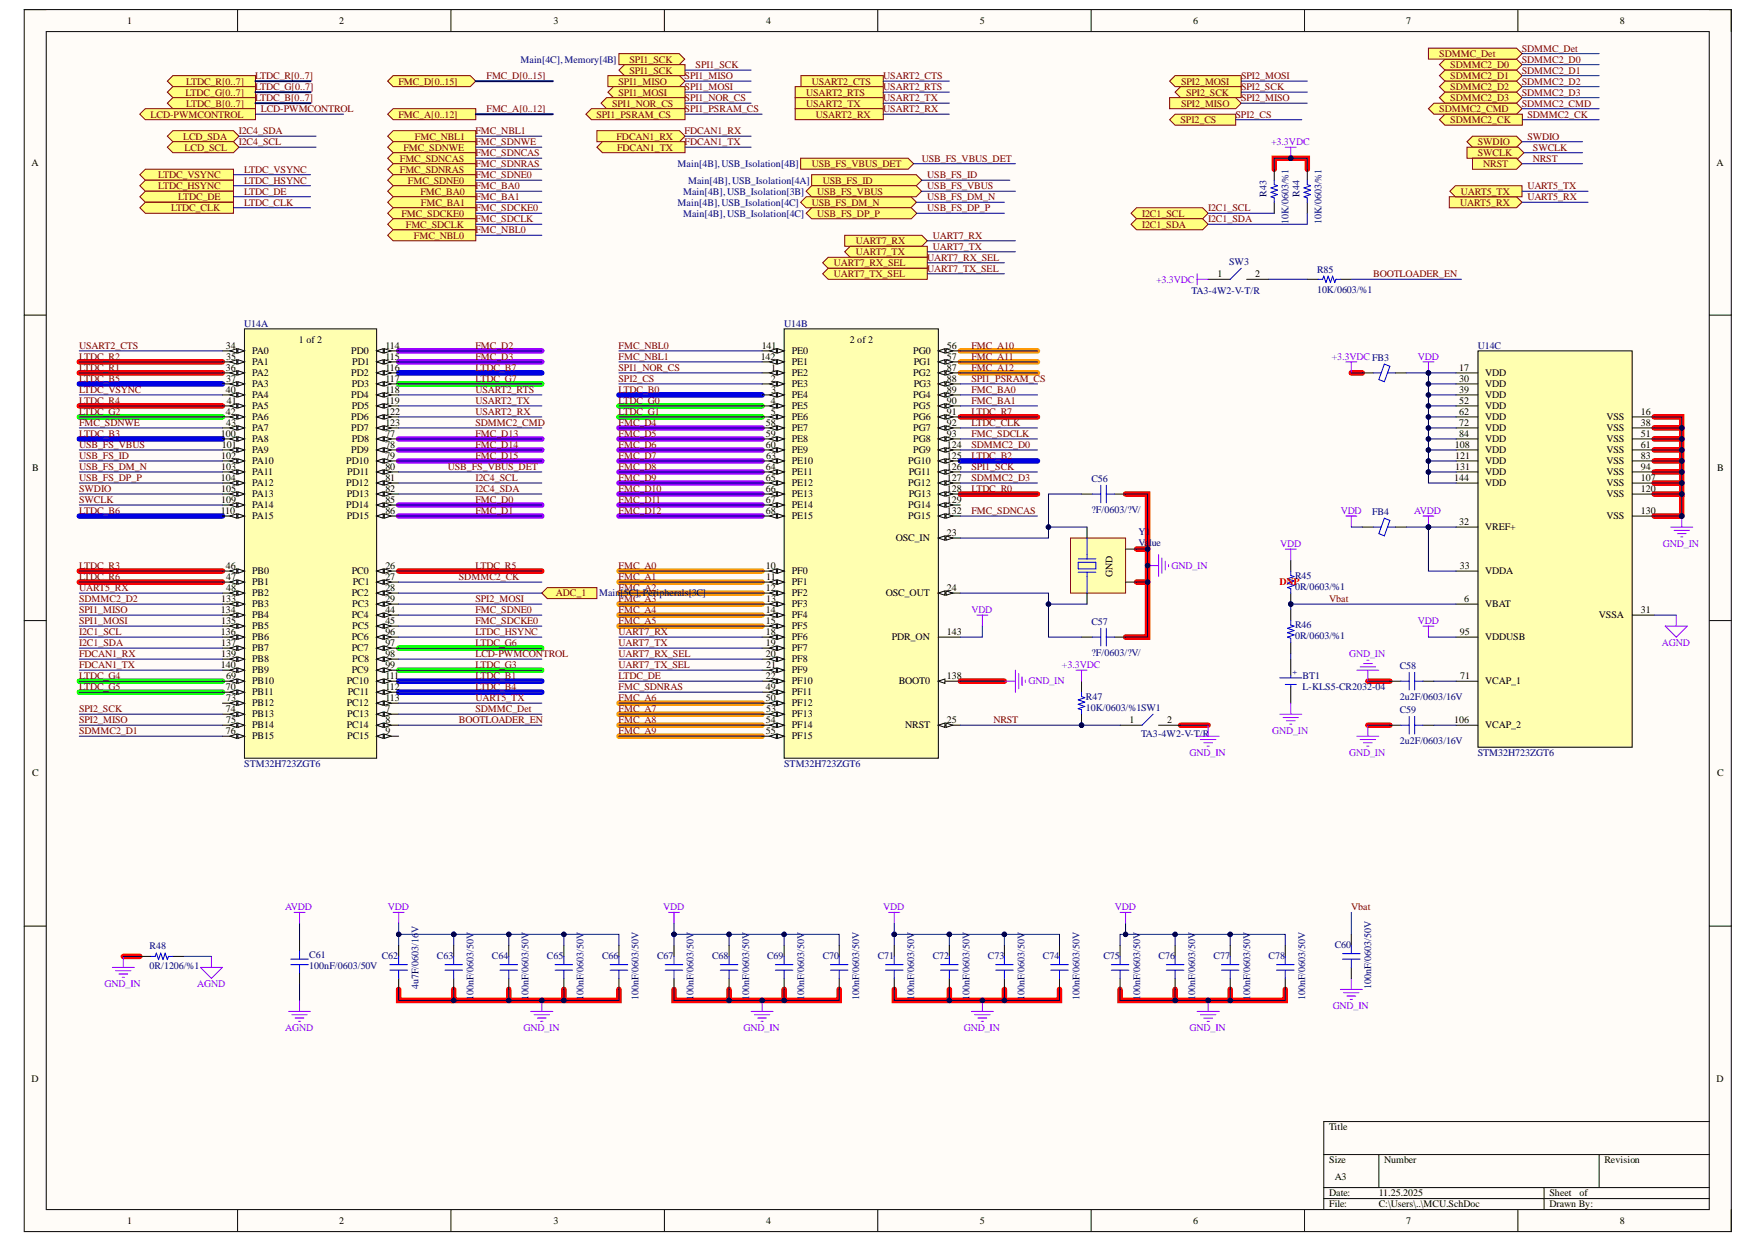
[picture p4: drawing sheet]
<svg xmlns="http://www.w3.org/2000/svg" width="297mm" height="210mm" viewBox="0 0 297 210" stroke-linecap="round" stroke-linejoin="round" font-family="sans-serif">
<defs><g id="words">
<g font-size="1.7">
<text x="21.5" y="4.1">1</text>
<text x="57.4" y="4.1">2</text>
<text x="93.6" y="4.1">3</text>
<text x="129.5" y="4.1">4</text>
<text x="165.7" y="4.1">5</text>
<text x="201.7" y="4.1">6</text>
<text x="237.7" y="4.1">7</text>
<text x="273.9" y="4.1">8</text>
<text x="5.3" y="28">A</text>
<text x="290.2" y="28">A</text>
<text x="205.8" y="46.8">1</text>
<text x="212.2" y="46.8">2</text>
<text x="38.2" y="58.9">34</text>
<text x="42.6" y="59.9">PA0</text>
<text x="50.5" y="58">1 of 2</text>
<text x="59.4" y="59.9">PD0</text>
<text x="65.1" y="58.9">114</text>
<text x="128.8" y="58.9">141</text>
<text x="133.8" y="59.9">PE0</text>
<text x="143.7" y="58">2 of 2</text>
<text x="154.4" y="59.9">PG0</text>
<text x="160.1" y="58.9">56</text>
<text x="38.2" y="62.6">36</text>
<text x="38.2" y="60.8">35</text>
<text x="38.2" y="64.5">37</text>
<text x="42.6" y="61.7">PA1</text>
<text x="42.6" y="63.6">PA2</text>
<text x="42.6" y="65.4">PA3</text>
<text x="59.4" y="63.6">PD2</text>
<text x="59.5" y="65.4">PD3</text>
<text x="59.6" y="61.7">PD1</text>
<text x="65.1" y="60.8">115</text>
<text x="65.1" y="62.6">116</text>
<text x="65.1" y="64.5">117</text>
<text x="128.6" y="60.8">142</text>
<text x="130.3" y="64.5">2</text>
<text x="130.4" y="62.6">1</text>
<text x="133.8" y="61.7">PE1</text>
<text x="133.8" y="63.6">PE2</text>
<text x="133.8" y="65.4">PE3</text>
<text x="154.4" y="63.6">PG2</text>
<text x="154.5" y="65.4">PG3</text>
<text x="154.5" y="61.7">PG1</text>
<text x="160.1" y="62.6">87</text>
<text x="160.1" y="64.5">88</text>
<text x="160.1" y="60.8">57</text>
<text x="246.7" y="62.6">17</text>
<text x="246.7" y="64.5">30</text>
<text x="251.1" y="63.6">VDD</text>
<text x="251.1" y="65.4">VDD</text>
<text x="38.2" y="66.4">40</text>
<text x="38.2" y="70.1">42</text>
<text x="38.2" y="71.9">43</text>
<text x="38.3" y="68.2">41</text>
<text x="42.6" y="67.3">PA4</text>
<text x="42.6" y="69.2">PA5</text>
<text x="42.6" y="71">PA6</text>
<text x="59.4" y="67.3">PD4</text>
<text x="59.4" y="71">PD6</text>
<text x="59.5" y="69.2">PD5</text>
<text x="65.1" y="66.4">118</text>
<text x="65.1" y="68.2">119</text>
<text x="65.1" y="70.1">122</text>
<text x="65.1" y="71.9">123</text>
<text x="129.4" y="71.9">58</text>
<text x="130.3" y="68.2">4</text>
<text x="130.3" y="70.1">5</text>
<text x="130.4" y="66.4">3</text>
<text x="133.8" y="67.3">PE4</text>
<text x="133.8" y="69.2">PE5</text>
<text x="133.8" y="71">PE6</text>
<text x="154.4" y="67.3">PG4</text>
<text x="154.4" y="69.2">PG5</text>
<text x="154.4" y="71">PG6</text>
<text x="160.1" y="66.4">89</text>
<text x="160.1" y="68.2">90</text>
<text x="160.1" y="70.1">91</text>
<text x="160.1" y="71.9">92</text>
<text x="246.7" y="66.4">39</text>
<text x="246.7" y="68.2">52</text>
<text x="246.7" y="70.1">62</text>
<text x="246.7" y="71.9">72</text>
<text x="251.1" y="67.3">VDD</text>
<text x="251.1" y="69.2">VDD</text>
<text x="251.1" y="71">VDD</text>
<text x="271.6" y="71">VSS</text>
<text x="277.4" y="70.1">16</text>
<text x="277.4" y="71.9">38</text>
<text x="37.3" y="73.8">100</text>
<text x="37.4" y="77.5">102</text>
<text x="37.5" y="75.7">101</text>
<text x="42.6" y="72.9">PA7</text>
<text x="42.6" y="74.7">PA8</text>
<text x="42.6" y="76.6">PA9</text>
<text x="59.4" y="76.6">PD9</text>
<text x="59.4" y="72.9">PD7</text>
<text x="59.5" y="74.7">PD8</text>
<text x="65.1" y="73.8">77</text>
<text x="65.1" y="75.7">78</text>
<text x="65.1" y="77.5">79</text>
<text x="129.4" y="73.8">59</text>
<text x="129.4" y="75.7">60</text>
<text x="129.5" y="77.5">63</text>
<text x="133.8" y="72.9">PE7</text>
<text x="133.8" y="74.7">PE8</text>
<text x="133.8" y="76.6">PE9</text>
<text x="154.4" y="72.9">PG7</text>
<text x="154.4" y="74.7">PG8</text>
<text x="154.4" y="76.6">PG9</text>
<text x="160.1" y="73.8">93</text>
<text x="160.1" y="75.7">124</text>
<text x="160.1" y="77.5">125</text>
<text x="245.9" y="75.7">108</text>
<text x="246" y="77.5">121</text>
<text x="246.7" y="73.8">84</text>
<text x="251.1" y="74.7">VDD</text>
<text x="251.1" y="76.6">VDD</text>
<text x="251.1" y="72.9">VDD</text>
<text x="271.6" y="72.9">VSS</text>
<text x="271.6" y="74.7">VSS</text>
<text x="271.6" y="76.6">VSS</text>
<text x="277.4" y="77.5">83</text>
<text x="277.4" y="73.8">51</text>
<text x="277.4" y="75.7">61</text>
<text x="5.4" y="79.6">B</text>
<text x="37.3" y="81.2">104</text>
<text x="37.4" y="79.4">103</text>
<text x="37.4" y="83.1">105</text>
<text x="42.6" y="78.5">PA10</text>
<text x="42.6" y="80.3">PA11</text>
<text x="42.6" y="82.2">PA12</text>
<text x="58.5" y="78.5">PD10</text>
<text x="58.5" y="82.2">PD12</text>
<text x="58.7" y="80.3">PD11</text>
<text x="65.1" y="79.4">80</text>
<text x="65.1" y="81.2">81</text>
<text x="65.1" y="83.1">82</text>
<text x="129.4" y="79.4">64</text>
<text x="129.4" y="81.2">65</text>
<text x="129.4" y="83.1">66</text>
<text x="133.8" y="78.5">PE10</text>
<text x="133.8" y="80.3">PE11</text>
<text x="133.8" y="82.2">PE12</text>
<text x="153.6" y="78.5">PG10</text>
<text x="153.6" y="82.2">PG12</text>
<text x="153.6" y="80.3">PG11</text>
<text x="160.1" y="79.4">126</text>
<text x="160.1" y="81.2">127</text>
<text x="160.1" y="83.1">128</text>
<text x="245.9" y="81.2">144</text>
<text x="246" y="79.4">131</text>
<text x="251.1" y="78.5">VDD</text>
<text x="251.1" y="80.3">VDD</text>
<text x="251.1" y="82.2">VDD</text>
<text x="271.6" y="78.5">VSS</text>
<text x="271.6" y="80.3">VSS</text>
<text x="271.6" y="82.2">VSS</text>
<text x="277.4" y="79.4">94</text>
<text x="277.4" y="81.2">107</text>
<text x="277.4" y="83.1">120</text>
<text x="290.3" y="79.6">B</text>
<text x="37.3" y="86.8">110</text>
<text x="37.4" y="85">109</text>
<text x="42.6" y="84">PA13</text>
<text x="42.6" y="85.9">PA14</text>
<text x="42.6" y="87.8">PA15</text>
<text x="58.5" y="85.9">PD14</text>
<text x="58.6" y="84">PD13</text>
<text x="58.6" y="87.8">PD15</text>
<text x="65.1" y="85">85</text>
<text x="65.1" y="86.8">86</text>
<text x="129.4" y="85">67</text>
<text x="129.4" y="86.8">68</text>
<text x="133.8" y="84">PE13</text>
<text x="133.8" y="85.9">PE14</text>
<text x="133.8" y="87.8">PE15</text>
<text x="153.6" y="85.9">PG14</text>
<text x="153.6" y="87.8">PG15</text>
<text x="153.6" y="84">PG13</text>
<text x="160.1" y="85">129</text>
<text x="160.1" y="86.8">132</text>
<text x="246.7" y="88.7">32</text>
<text x="251.1" y="89.6">VREF+</text>
<text x="271.6" y="84">VSS</text>
<text x="271.6" y="87.8">VSS</text>
<text x="277.4" y="86.8">130</text>
<text x="151.4" y="91.5">OSC_IN</text>
<text x="160.1" y="90.5">23</text>
<text x="37.4" y="101.7">133</text>
<text x="38.2" y="96.1">46</text>
<text x="38.2" y="98">47</text>
<text x="38.2" y="99.8">48</text>
<text x="42.6" y="97.1">PB0</text>
<text x="42.6" y="98.9">PB1</text>
<text x="42.6" y="100.8">PB2</text>
<text x="59.5" y="97.1">PC0</text>
<text x="59.5" y="100.8">PC2</text>
<text x="59.6" y="98.9">PC1</text>
<text x="65.1" y="96.1">26</text>
<text x="65.1" y="98">27</text>
<text x="65.1" y="99.8">28</text>
<text x="65.1" y="101.7">29</text>
<text x="129.4" y="96.1">10</text>
<text x="129.4" y="99.8">12</text>
<text x="129.5" y="98">11</text>
<text x="129.5" y="101.7">13</text>
<text x="133.8" y="97.1">PF0</text>
<text x="133.8" y="98.9">PF1</text>
<text x="133.8" y="100.8">PF2</text>
<text x="149.8" y="100.8">OSC_OUT</text>
<text x="160.1" y="99.8">24</text>
<text x="188.1" y="97.5" transform="rotate(-90 188.1 97.5)">GND</text>
<text x="246.8" y="96.1">33</text>
<text x="247.6" y="101.7">6</text>
<text x="251.1" y="97.1">VDDA</text>
<text x="37.3" y="103.6">134</text>
<text x="37.3" y="107.3">136</text>
<text x="37.4" y="105.4">135</text>
<text x="42.6" y="102.6">PB3</text>
<text x="42.6" y="104.5">PB4</text>
<text x="42.6" y="106.4">PB5</text>
<text x="59.5" y="104.5">PC4</text>
<text x="59.6" y="102.6">PC3</text>
<text x="59.6" y="106.4">PC5</text>
<text x="65.1" y="103.6">44</text>
<text x="65.1" y="105.4">45</text>
<text x="65.1" y="107.3">96</text>
<text x="129.4" y="103.6">14</text>
<text x="129.4" y="105.4">15</text>
<text x="129.4" y="107.3">18</text>
<text x="133.8" y="102.6">PF3</text>
<text x="133.8" y="104.5">PF4</text>
<text x="133.8" y="106.4">PF5</text>
<text x="160.1" y="107.3">143</text>
<text x="246.8" y="107.3">95</text>
<text x="251.1" y="102.6">VBAT</text>
<text x="270.3" y="104.5">VSSA</text>
<text x="277.4" y="103.6">31</text>
<text x="37.3" y="112.9">140</text>
<text x="37.4" y="109.1">137</text>
<text x="37.4" y="111">139</text>
<text x="42.6" y="108.2">PB6</text>
<text x="42.6" y="110.1">PB7</text>
<text x="42.6" y="111.9">PB8</text>
<text x="42.6" y="113.8">PB9</text>
<text x="59.5" y="108.2">PC6</text>
<text x="59.5" y="110.1">PC7</text>
<text x="59.5" y="113.8">PC9</text>
<text x="59.6" y="111.9">PC8</text>
<text x="65.1" y="109.1">97</text>
<text x="65.1" y="111">98</text>
<text x="65.1" y="112.9">99</text>
<text x="129.4" y="109.1">19</text>
<text x="129.4" y="111">20</text>
<text x="129.5" y="112.9">21</text>
<text x="133.8" y="108.2">PF6</text>
<text x="133.8" y="110.1">PF7</text>
<text x="133.8" y="111.9">PF8</text>
<text x="133.8" y="113.8">PF9</text>
<text x="150.8" y="108.2">PDR_ON</text>
<text x="251.1" y="108.2">VDDUSB</text>
<text x="38.2" y="116.6">70</text>
<text x="38.2" y="114.7">69</text>
<text x="38.2" y="118.4">73</text>
<text x="42.6" y="115.7">PB10</text>
<text x="42.6" y="117.5">PB11</text>
<text x="42.6" y="119.4">PB12</text>
<text x="58.6" y="115.7">PC10</text>
<text x="58.6" y="119.4">PC12</text>
<text x="58.8" y="117.5">PC11</text>
<text x="65.1" y="114.7">111</text>
<text x="65.1" y="116.6">112</text>
<text x="65.1" y="118.4">113</text>
<text x="129.4" y="114.7">22</text>
<text x="129.4" y="116.6">49</text>
<text x="129.4" y="118.4">50</text>
<text x="133.8" y="115.7">PF10</text>
<text x="133.8" y="117.5">PF11</text>
<text x="133.8" y="119.4">PF12</text>
<text x="152" y="115.7">BOOT0</text>
<text x="160.1" y="114.7">138</text>
<text x="246.9" y="114.7">71</text>
<text x="251.1" y="115.7">VCAP_1</text>
<text x="38.2" y="120.3">74</text>
<text x="38.2" y="124">76</text>
<text x="38.2" y="122.2">75</text>
<text x="42.6" y="121.2">PB13</text>
<text x="42.6" y="123.1">PB14</text>
<text x="42.6" y="125">PB15</text>
<text x="58.6" y="123.1">PC14</text>
<text x="58.7" y="121.2">PC13</text>
<text x="58.7" y="125">PC15</text>
<text x="65.1" y="120.3">7</text>
<text x="65.1" y="122.2">8</text>
<text x="65.1" y="124">9</text>
<text x="129.4" y="122.2">54</text>
<text x="129.4" y="124">55</text>
<text x="129.5" y="120.3">53</text>
<text x="133.8" y="121.2">PF13</text>
<text x="133.8" y="123.1">PF14</text>
<text x="133.8" y="125">PF15</text>
<text x="153.1" y="123.1">NRST</text>
<text x="160.1" y="122.2">25</text>
<text x="191" y="122.2">1</text>
<text x="197.3" y="122.2">2</text>
<text x="245.9" y="122.2">106</text>
<text x="251.1" y="123.1">VCAP_2</text>
<text x="5.4" y="131.2">C</text>
<text x="290.3" y="131.2">C</text>
<text x="5.3" y="182.9">D</text>
<text x="290.2" y="182.9">D</text>
<text x="224.7" y="191">Title</text>
<text x="224.7" y="196.6">Size</text>
<text x="234" y="196.6">Number</text>
<text x="271.2" y="196.6">Revision</text>
<text x="224.7" y="202.1">Date:</text>
<text x="225.6" y="199.4">A3</text>
<text x="233.1" y="202.1">11.25.2025</text>
<text x="261.9" y="202.1">Sheet</text>
<text x="267" y="202.1">of</text>
<text x="21.5" y="206.8">1</text>
<text x="57.4" y="206.8">2</text>
<text x="93.6" y="206.8">3</text>
<text x="129.5" y="206.8">4</text>
<text x="165.7" y="206.8">5</text>
<text x="201.7" y="206.8">6</text>
<text x="224.7" y="204">File:</text>
<text x="233.1" y="204">C:\Users\..\MCU.SchDoc</text>
<text x="237.7" y="206.8">7</text>
<text x="261.9" y="204">Drawn By:</text>
<text x="273.9" y="206.8">8</text>
</g>
<g font-size="1.7" fill="#000080">
<text x="88" y="10.6">Main[4C],Memory[4B]</text>
<text x="114.6" y="28.2">Main[4B],USB_Isolation[4B]</text>
<text x="114.6" y="34.7">Main[4B],USB_Isolation[4C]</text>
<text x="115.5" y="32.9">Main[4B],USB_Isolation[3B]</text>
<text x="116.3" y="31">Main[4B],USB_Isolation[4A]</text>
<text x="214.1" y="33.2" transform="rotate(-90 214.1 33.2)">R43</text>
<text x="219.7" y="33.2" transform="rotate(-90 219.7 33.2)">R44</text>
<text x="115.5" y="36.6">Main[4B],USB_Isolation[4C]</text>
<text x="217.9" y="37.9" transform="rotate(-90 217.9 37.9)">10K/0603/%1</text>
<text x="223.4" y="37.9" transform="rotate(-90 223.4 37.9)">10K/0603/%1</text>
<text x="207.8" y="44.8">SW3</text>
<text x="222.7" y="46.1">R85</text>
<text x="201.4" y="49.6">TA3-4W2-V-T/R</text>
<text x="222.7" y="49.5">10K/0603/%1</text>
<text x="41.3" y="55.2">U14A</text>
<text x="132.6" y="55.2">U14B</text>
<text x="249.8" y="58.9">U14C</text>
<text x="184.5" y="81.4">C56</text>
<text x="184.5" y="86.7">?F/0603/?V/</text>
<text x="232" y="87">FB4</text>
<text x="192.5" y="90.4">Y1</text>
<text x="192.5" y="92.2">Value</text>
<text x="101.3" y="100.8">Main[5C],Peripherals[3C]</text>
<text x="219" y="97.8">R45</text>
<text x="219" y="99.7">0R/0603/%1</text>
<text x="184.5" y="105.6">C57</text>
<text x="219" y="106.2">R46</text>
<text x="184.5" y="110.8">?F/0603/?V/</text>
<text x="219" y="108">0R/0603/%1</text>
<text x="236.6" y="113">C58</text>
<text x="183.6" y="118.3">R47</text>
<text x="220.2" y="114.7">BT1</text>
<text x="220.2" y="116.6">L-KLS5-CR2032-04</text>
<text x="236.6" y="118.3">2u2F/0603/16V</text>
<text x="183.6" y="120.1">10K/0603/%1SW1</text>
<text x="192.9" y="124.6">TA3-4W2-V-T/R</text>
<text x="236.6" y="120.5">C59</text>
<text x="236.6" y="125.7">2u2F/0603/16V</text>
<text x="41.3" y="129.6">STM32H723ZGT6</text>
<text x="132.6" y="129.6">STM32H723ZGT6</text>
<text x="249.8" y="127.7">STM32H723ZGT6</text>
<text x="25.3" y="160.5">R48</text>
<text x="52.3" y="162">C61</text>
<text x="70.7" y="157.8" transform="rotate(-90 70.7 157.8)">V</text>
<text x="225.6" y="160.3">C60</text>
<text x="25.3" y="163.8">0R/1206/%1</text>
<text x="52.3" y="163.8">100nF/0603/50V</text>
<text x="64.6" y="162.2">C62</text>
<text x="70.7" y="167.2" transform="rotate(-90 70.7 167.2)">4u7F/0603/16</text>
<text x="73.9" y="162.2">C63</text>
<text x="83.2" y="162.2">C64</text>
<text x="92.5" y="162.2">C65</text>
<text x="101.8" y="162.2">C66</text>
<text x="111.1" y="162.2">C67</text>
<text x="120.4" y="162.2">C68</text>
<text x="129.7" y="162.2">C69</text>
<text x="139.1" y="162.2">C70</text>
<text x="148.4" y="162.2">C71</text>
<text x="157.7" y="162.2">C72</text>
<text x="167" y="162.2">C73</text>
<text x="176.3" y="162.2">C74</text>
<text x="186.6" y="162.2">C75</text>
<text x="195.9" y="162.2">C76</text>
<text x="205.2" y="162.2">C77</text>
<text x="214.5" y="162.2">C78</text>
<text x="231.8" y="167.2" transform="rotate(-90 231.8 167.2)">100nF/0603/50V</text>
<text x="80" y="169.1" transform="rotate(-90 80 169.1)">100nF/0603/50V</text>
<text x="89.3" y="169.1" transform="rotate(-90 89.3 169.1)">100nF/0603/50V</text>
<text x="98.6" y="169.1" transform="rotate(-90 98.6 169.1)">100nF/0603/50V</text>
<text x="108" y="169.1" transform="rotate(-90 108 169.1)">100nF/0603/50V</text>
<text x="117.3" y="169.1" transform="rotate(-90 117.3 169.1)">100nF/0603/50V</text>
<text x="126.7" y="169.1" transform="rotate(-90 126.7 169.1)">100nF/0603/50V</text>
<text x="136" y="169.1" transform="rotate(-90 136 169.1)">100nF/0603/50V</text>
<text x="145.3" y="169.1" transform="rotate(-90 145.3 169.1)">100nF/0603/50V</text>
<text x="154.6" y="169.1" transform="rotate(-90 154.6 169.1)">100nF/0603/50V</text>
<text x="163.9" y="169.1" transform="rotate(-90 163.9 169.1)">100nF/0603/50V</text>
<text x="173.2" y="169.1" transform="rotate(-90 173.2 169.1)">100nF/0603/50V</text>
<text x="182.5" y="169.1" transform="rotate(-90 182.5 169.1)">100nF/0603/50V</text>
<text x="192.7" y="169.1" transform="rotate(-90 192.7 169.1)">100nF/0603/50V</text>
<text x="202" y="169.1" transform="rotate(-90 202 169.1)">100nF/0603/50V</text>
<text x="211.3" y="169.1" transform="rotate(-90 211.3 169.1)">100nF/0603/50V</text>
<text x="220.6" y="169.1" transform="rotate(-90 220.6 169.1)">100nF/0603/50V</text>
</g>
<g font-size="1.7" fill="#800000">
<text x="106.4" y="10.6">SPI1_SCK</text>
<text x="117.6" y="11.5">SPI1_SCK</text>
<text x="243.3" y="9.6">SDMMC_Det</text>
<text x="245.2" y="11.5">SDMMC2_D0</text>
<text x="257.3" y="10.6">SDMMC2_D0</text>
<text x="257.3" y="8.7">SDMMC_Det</text>
<text x="31.4" y="16.1">LTDC_G[0..7]</text>
<text x="31.5" y="14.3">LTDC_R[0..7]</text>
<text x="43.1" y="13.4">LTDC_R[0..7]</text>
<text x="43.1" y="15.2">LTDC_G[0..7]</text>
<text x="43.1" y="17.1">LTDC_B[0..7]</text>
<text x="67.3" y="14.3">FMC_D[0..15]</text>
<text x="82.2" y="13.4">FMC_D[0..15]</text>
<text x="104.6" y="14.3">SPI1_MISO</text>
<text x="104.6" y="16.1">SPI1_MOSI</text>
<text x="106.4" y="12.4">SPI1_SCK</text>
<text x="115.7" y="15.2">SPI1_MOSI</text>
<text x="115.7" y="13.4">SPI1_MISO</text>
<text x="115.7" y="17.1">SPI1_NOR_CS</text>
<text x="136.3" y="16.1">USART2_RTS</text>
<text x="137.2" y="14.3">USART2_CTS</text>
<text x="149.3" y="13.4">USART2_CTS</text>
<text x="149.3" y="15.2">USART2_RTS</text>
<text x="149.3" y="17.1">USART2_TX</text>
<text x="199.7" y="14.3">SPI2_MOSI</text>
<text x="200.5" y="16.1">SPI2_SCK</text>
<text x="209.8" y="15.2">SPI2_SCK</text>
<text x="209.8" y="13.4">SPI2_MOSI</text>
<text x="209.8" y="17.1">SPI2_MISO</text>
<text x="245.2" y="13.4">SDMMC2_D1</text>
<text x="245.2" y="15.2">SDMMC2_D2</text>
<text x="245.2" y="17.1">SDMMC2_D3</text>
<text x="257.3" y="14.3">SDMMC2_D2</text>
<text x="257.3" y="16.1">SDMMC2_D3</text>
<text x="257.3" y="12.4">SDMMC2_D1</text>
<text x="25.5" y="19.9">LCD-PWMCONTROL</text>
<text x="31" y="23.6">LCD_SDA</text>
<text x="31.5" y="18">LTDC_B[0..7]</text>
<text x="40.4" y="22.7">I2C4_SDA</text>
<text x="44.1" y="18.9">LCD-PWMCONTROL</text>
<text x="67.3" y="19.9">FMC_A[0..12]</text>
<text x="70.1" y="23.6">FMC_NBL1</text>
<text x="80.4" y="22.7">FMC_NBL1</text>
<text x="82.2" y="18.9">FMC_A[0..12]</text>
<text x="100.8" y="19.9">SPI1_PSRAM_CS</text>
<text x="103.5" y="18">SPI1_NOR_CS</text>
<text x="104.2" y="23.6">FDCAN1_RX</text>
<text x="115.7" y="22.7">FDCAN1_RX</text>
<text x="115.7" y="18.9">SPI1_PSRAM_CS</text>
<text x="136.3" y="18">USART2_TX</text>
<text x="137.9" y="19.9">USART2_RX</text>
<text x="149.3" y="18.9">USART2_RX</text>
<text x="199.6" y="20.8">SPI2_CS</text>
<text x="199.7" y="18">SPI2_MISO</text>
<text x="208.9" y="19.9">SPI2_CS</text>
<text x="243.3" y="18.9">SDMMC2_CMD</text>
<text x="245.2" y="20.8">SDMMC2_CK</text>
<text x="257.3" y="18">SDMMC2_CMD</text>
<text x="258.2" y="19.9">SDMMC2_CK</text>
<text x="258.2" y="23.6">SWDIO</text>
<text x="31.2" y="25.4">LCD_SCL</text>
<text x="40.4" y="24.5">I2C4_SCL</text>
<text x="41.3" y="29.2">LTDC_VSYNC</text>
<text x="67.6" y="27.3">FMC_SDNCAS</text>
<text x="67.6" y="29.2">FMC_SDNRAS</text>
<text x="68.2" y="25.4">FMC_SDNWE</text>
<text x="80.4" y="28.2">FMC_SDNRAS</text>
<text x="80.4" y="26.4">FMC_SDNCAS</text>
<text x="80.4" y="24.5">FMC_SDNWE</text>
<text x="104.3" y="25.4">FDCAN1_TX</text>
<text x="115.7" y="24.5">FDCAN1_TX</text>
<text x="137.2" y="28.2">USB_FS_VBUS_DET</text>
<text x="155.8" y="27.3">USB_FS_VBUS_DET</text>
<text x="249.8" y="24.5">SWDIO</text>
<text x="249.8" y="26.4">SWCLK</text>
<text x="250.8" y="28.2">NRST</text>
<text x="259.1" y="25.4">SWCLK</text>
<text x="259.1" y="27.3">NRST</text>
<text x="26.7" y="30.1">LTDC_VSYNC</text>
<text x="26.7" y="32">LTDC_HSYNC</text>
<text x="28.9" y="35.7">LTDC_CLK</text>
<text x="30.1" y="33.8">LTDC_DE</text>
<text x="41.3" y="31">LTDC_HSYNC</text>
<text x="41.3" y="32.9">LTDC_DE</text>
<text x="41.3" y="34.7">LTDC_CLK</text>
<text x="69" y="31">FMC_SDNE0</text>
<text x="71.1" y="32.9">FMC_BA0</text>
<text x="71.2" y="34.7">FMC_BA1</text>
<text x="80.4" y="30.1">FMC_SDNE0</text>
<text x="80.4" y="35.7">FMC_SDCKE0</text>
<text x="80.4" y="32">FMC_BA0</text>
<text x="80.4" y="33.8">FMC_BA1</text>
<text x="137.2" y="34.7">USB_FS_DM_N</text>
<text x="138.2" y="32.9">USB_FS_VBUS</text>
<text x="139.1" y="31">USB_FS_ID</text>
<text x="156.8" y="30.1">USB_FS_ID</text>
<text x="156.8" y="32">USB_FS_VBUS</text>
<text x="156.8" y="33.8">USB_FS_DM_N</text>
<text x="156.8" y="35.7">USB_FS_DP_P</text>
<text x="204.2" y="35.7">I2C1_SCL</text>
<text x="246.9" y="34.7">UART5_RX</text>
<text x="247" y="32.9">UART5_TX</text>
<text x="258.2" y="32">UART5_TX</text>
<text x="258.2" y="33.8">UART5_RX</text>
<text x="67.9" y="36.6">FMC_SDCKE0</text>
<text x="68.6" y="38.5">FMC_SDCLK</text>
<text x="70" y="40.3">FMC_NBL0</text>
<text x="80.4" y="37.5">FMC_SDCLK</text>
<text x="80.4" y="39.4">FMC_NBL0</text>
<text x="138.2" y="36.6">USB_FS_DP_P</text>
<text x="144.7" y="41.3">UART7_RX</text>
<text x="157.7" y="40.3">UART7_RX</text>
<text x="193.1" y="36.6">I2C1_SCL</text>
<text x="193.1" y="38.5">I2C1_SDA</text>
<text x="204.2" y="37.5">I2C1_SDA</text>
<text x="141" y="45">UART7_RX_SEL</text>
<text x="141" y="46.8">UART7_TX_SEL</text>
<text x="144.7" y="43.1">UART7_TX</text>
<text x="156.8" y="44">UART7_RX_SEL</text>
<text x="156.8" y="45.9">UART7_TX_SEL</text>
<text x="157.7" y="42.2">UART7_TX</text>
<text x="232.2" y="46.8">BOOTLOADER_EN</text>
<text x="13.4" y="58.9">USART2_CTS</text>
<text x="80.4" y="58.9">FMC_D2</text>
<text x="104.6" y="58.9">FMC_NBL0</text>
<text x="164.2" y="58.9">FMC_A10</text>
<text x="13.4" y="60.8">LTDC_R2</text>
<text x="13.4" y="62.6">LTDC_R1</text>
<text x="13.4" y="64.5">LTDC_B5</text>
<text x="80.4" y="60.8">FMC_D3</text>
<text x="80.4" y="62.6">LTDC_B7</text>
<text x="80.4" y="64.5">LTDC_G7</text>
<text x="104.6" y="60.8">FMC_NBL1</text>
<text x="104.6" y="64.5">SPI2_CS</text>
<text x="104.6" y="62.6">SPI1_NOR_CS</text>
<text x="164.2" y="60.8">FMC_A11</text>
<text x="164.2" y="62.6">FMC_A12</text>
<text x="164.2" y="64.5">SPI1_PSRAM_CS</text>
<text x="13.4" y="66.4">LTDC_VSYNC</text>
<text x="13.4" y="68.2">LTDC_R4</text>
<text x="13.4" y="70.1">LTDC_G2</text>
<text x="13.4" y="71.9">FMC_SDNWE</text>
<text x="80.4" y="71.9">SDMMC2_CMD</text>
<text x="80.4" y="66.4">USART2_RTS</text>
<text x="80.4" y="68.2">USART2_TX</text>
<text x="80.4" y="70.1">USART2_RX</text>
<text x="104.6" y="68.2">LTDC_G0</text>
<text x="104.6" y="70.1">LTDC_G1</text>
<text x="104.6" y="71.9">FMC_D4</text>
<text x="104.6" y="66.4">LTDC_B0</text>
<text x="164.2" y="71.9">LTDC_CLK</text>
<text x="164.2" y="70.1">LTDC_R7</text>
<text x="164.2" y="66.4">FMC_BA0</text>
<text x="164.2" y="68.2">FMC_BA1</text>
<text x="13.4" y="77.5">USB_FS_ID</text>
<text x="13.4" y="73.8">LTDC_B3</text>
<text x="13.4" y="75.7">USB_FS_VBUS</text>
<text x="80.4" y="77.5">FMC_D15</text>
<text x="80.4" y="73.8">FMC_D13</text>
<text x="80.4" y="75.7">FMC_D14</text>
<text x="104.6" y="77.5">FMC_D7</text>
<text x="104.6" y="73.8">FMC_D5</text>
<text x="104.6" y="75.7">FMC_D6</text>
<text x="164.2" y="75.7">SDMMC2_D0</text>
<text x="164.2" y="77.5">LTDC_B2</text>
<text x="164.2" y="73.8">FMC_SDCLK</text>
<text x="13.4" y="83.1">SWDIO</text>
<text x="13.4" y="79.4">USB_FS_DM_N</text>
<text x="13.4" y="81.2">USB_FS_DP_P</text>
<text x="75.7" y="79.4">USB_FS_VBUS_DET</text>
<text x="80.4" y="81.2">I2C4_SCL</text>
<text x="80.4" y="83.1">I2C4_SDA</text>
<text x="104.6" y="79.4">FMC_D8</text>
<text x="104.6" y="81.2">FMC_D9</text>
<text x="104.6" y="83.1">FMC_D10</text>
<text x="164.2" y="81.2">SDMMC2_D3</text>
<text x="164.2" y="83.1">LTDC_R0</text>
<text x="164.2" y="79.4">SPI1_SCK</text>
<text x="13.4" y="85">SWCLK</text>
<text x="13.4" y="86.8">LTDC_B6</text>
<text x="80.4" y="85">FMC_D0</text>
<text x="80.4" y="86.8">FMC_D1</text>
<text x="104.6" y="85">FMC_D11</text>
<text x="104.6" y="86.8">FMC_D12</text>
<text x="164.2" y="86.8">FMC_SDNCAS</text>
<text x="13.4" y="96.1">LTDC_R3</text>
<text x="13.4" y="98">LTDC_R6</text>
<text x="13.4" y="101.7">SDMMC2_D2</text>
<text x="13.4" y="99.8">UART5_RX</text>
<text x="77.6" y="98">SDMMC2_CK</text>
<text x="80.4" y="96.1">LTDC_R5</text>
<text x="80.4" y="101.7">SPI2_MOSI</text>
<text x="94" y="100.8">ADC_1</text>
<text x="104.6" y="96.1">FMC_A0</text>
<text x="104.6" y="98">FMC_A1</text>
<text x="104.6" y="99.8">FMC_A2</text>
<text x="104.6" y="101.7">FMC_A3</text>
<text x="224.7" y="101.7">Vbat</text>
<text x="13.4" y="105.4">SPI1_MOSI</text>
<text x="13.4" y="103.6">SPI1_MISO</text>
<text x="13.4" y="107.3">I2C1_SCL</text>
<text x="80.4" y="105.4">FMC_SDCKE0</text>
<text x="80.4" y="103.6">FMC_SDNE0</text>
<text x="80.4" y="107.3">LTDC_HSYNC</text>
<text x="104.6" y="103.6">FMC_A4</text>
<text x="104.6" y="105.4">FMC_A5</text>
<text x="104.6" y="107.3">UART7_RX</text>
<text x="13.4" y="109.1">I2C1_SDA</text>
<text x="13.4" y="111">FDCAN1_RX</text>
<text x="13.4" y="112.9">FDCAN1_TX</text>
<text x="80.4" y="109.1">LTDC_G6</text>
<text x="80.4" y="112.9">LTDC_G3</text>
<text x="80.4" y="111">LCD-PWMCONTROL</text>
<text x="104.6" y="109.1">UART7_TX</text>
<text x="104.6" y="111">UART7_RX_SEL</text>
<text x="104.6" y="112.9">UART7_TX_SEL</text>
<text x="13.4" y="114.7">LTDC_G4</text>
<text x="13.4" y="116.6">LTDC_G5</text>
<text x="80.4" y="114.7">LTDC_B1</text>
<text x="80.4" y="116.6">LTDC_B4</text>
<text x="80.4" y="118.4">UART5_TX</text>
<text x="104.6" y="114.7">LTDC_DE</text>
<text x="104.6" y="116.6">FMC_SDNRAS</text>
<text x="104.6" y="118.4">FMC_A6</text>
<text x="13.4" y="124">SDMMC2_D1</text>
<text x="13.4" y="120.3">SPI2_SCK</text>
<text x="13.4" y="122.2">SPI2_MISO</text>
<text x="77.6" y="122.2">BOOTLOADER_EN</text>
<text x="80.4" y="120.3">SDMMC_Det</text>
<text x="104.6" y="120.3">FMC_A7</text>
<text x="104.6" y="122.2">FMC_A8</text>
<text x="104.6" y="124">FMC_A9</text>
<text x="167.9" y="122.2">NRST</text>
<text x="228.4" y="153.8">Vbat</text>
</g>
<g font-size="1.7" fill="#90f">
<text x="214.9" y="24.5">+3.3VDC</text>
<text x="195.4" y="47.8">+3.3VDC</text>
<text x="225.1" y="60.8">+3.3VDC FB3</text>
<text x="239.7" y="60.8">VDD</text>
<text x="226.7" y="86.8">VDD</text>
<text x="239.1" y="86.8">AVDD</text>
<text x="216.4" y="92.4">VDD</text>
<text x="281.1" y="92.4">GND_IN</text>
<text x="198.1" y="96.1">GND_IN</text>
<text x="164.2" y="103.6">VDD</text>
<text x="239.7" y="105.4">VDD</text>
<text x="179.5" y="112.9">+3.3VDC</text>
<text x="228.1" y="111">GND_IN</text>
<text x="281" y="109.1">AGND</text>
<text x="173.9" y="115.7">GND_IN</text>
<text x="215.1" y="124">GND_IN</text>
<text x="201.1" y="127.7">GND_IN</text>
<text x="228.1" y="127.7">GND_IN</text>
<text x="48.2" y="153.8">AVDD</text>
<text x="65.6" y="153.8">VDD</text>
<text x="112.1" y="153.8">VDD</text>
<text x="149.3" y="153.8">VDD</text>
<text x="188.5" y="153.8">VDD</text>
<text x="17.7" y="166.8">GND_IN</text>
<text x="33.3" y="166.8">AGND</text>
<text x="225.3" y="170.5">GND_IN</text>
<text x="48.2" y="174.2">AGND</text>
<text x="88.5" y="174.2">GND_IN</text>
<text x="125.7" y="174.2">GND_IN</text>
<text x="162.9" y="174.2">GND_IN</text>
<text x="201.1" y="174.2">GND_IN</text>
</g>
<text font-size="1.7" fill="#f00" x="216.3" y="98.9">DNP</text>
<text font-size="1.6" fill="#00f" x="218.5" y="113.3" transform="rotate(90 218.5 113.3)">+</text>
</g></defs>
<path d="M4.1 1.6h288.6v206.5h-288.6z" fill-rule="evenodd" fill="#fffcf8"/>
<path d="M4.1 1.6h288.6v206.5h-288.6z" fill="none" stroke="#000" stroke-width=".17"/>
<path d="M7.8 5.3h281.2v199.1h-281.2z" fill-rule="evenodd" fill="#fffcf8"/>
<g fill="none" stroke="#000" stroke-width=".17">
<path d="M4.1 1.6h3.7M7.8 5.3h281.2v199.1h-281.2zM40.2 1.6v3.7M76.2 1.6v3.7M112.3 1.6v3.7M148.4 1.6v3.7M184.5 1.6v3.7M220.5 1.6v3.7M256.6 1.6v3.7M289 1.6h3.7v3.7M4.1 53.3h3.7M289 53.3h3.7"/>
<path d="M230.3 63h1.9M235.9 63h1.9M4.1 104.9h3.7M289 104.9h3.7M4.1 156.5h3.7M289 156.5h3.7M223.8 195.1h65.2M233.1 195.1v5.6M270.4 195.1v5.6M289 189.5h-65.2v14.9M40.2 204.4v3.7M76.2 204.4v3.7"/>
<path d="M112.3 204.4v3.7M148.4 204.4v3.7M184.5 204.4v3.7M220.5 204.4v3.7M223.8 200.7h65.2M223.8 202.6h65.2M256.6 204.4v3.7M261 200.7v3.7M292.7 204.4v3.7"/>
</g>
<g fill="none" stroke="#f00" stroke-width=".93">
<path d="M215.4 28.6v-1.9h5.6v1.9M13.4 61.2h24.2M13.4 63h24.2M13.4 68.6h24.2M162.4 70.5h13M228.5 63h1.8M279.7 70.5h4.6v13h-4.6M279.7 77.9h4.6M279.7 79.8h4.6M279.7 72.3h4.6M279.7 74.2h4.6M279.7 76h4.6"/>
<path d="M13.4 96.5h24.2M13.4 98.4h24.2M67.4 96.5h24.2M162.4 83.5h13M190.3 83.5h3.7v24.2h-3.7M192.1 98.4h1.9M192.1 92.8h1.9M279.7 81.6h4.6M284.3 83.5v3.7h-4.6M162.4 115.1h7.4M231.2 115.1h3.8M199.6 122.6h4.6"/>
<path d="M231.2 122.6h3.8M20.8 161.6h2.8M67.4 167.2v1.9h9.3M76.7 167.2v1.9h27.9v-1.9M86 167.2v1.9M95.3 167.2v1.9M113.9 167.2v1.9h28v-1.9M123.3 167.2v1.9M132.6 167.2v1.9M151.2 167.2v1.9h27.9v-1.9M160.5 167.2v1.9M169.8 167.2v1.9"/>
<path d="M189.4 167.2v1.9h27.9v-1.9M198.7 167.2v1.9M208 167.2v1.9"/>
</g>
<path d="M13.4 64.9h24.2M13.4 74.2h24.2M67.4 63h24.2M104.6 66.7h24.2M162.4 77.9h13M13.4 87.2h24.2M67.4 115.1h24.2M67.4 117h24.2" fill="none" stroke="#00f" stroke-width=".93"/>
<path d="M13.4 70.5h24.2M67.4 64.9h24.2M104.6 70.5h24.2M104.6 68.6h24.2M13.4 115.1h24.2M13.4 117h24.2M67.4 109.5h24.2M67.4 113.3h24.2" fill="none" stroke="#0f0" stroke-width=".93"/>
<g fill="none" stroke="#90f" stroke-width=".93">
<path d="M67.4 59.3h24.2M67.4 61.2h24.2M67.4 74.2h24.2M67.4 76h24.2M67.4 77.9h24.2M104.6 72.3h24.2M104.6 74.2h24.2M104.6 76h24.2M104.6 77.9h24.2M104.6 79.8h24.2M67.4 85.3h24.2M67.4 87.2h24.2"/>
<path d="M104.6 85.3h24.2M104.6 87.2h24.2M104.6 81.6h24.2M104.6 83.5h24.2"/>
</g>
<g fill="none" stroke="#f90" stroke-width=".93">
<path d="M162.4 59.3h13M162.4 61.2h13M162.4 63h13M104.6 96.5h24.2M104.6 98.4h24.2M104.6 100.2h24.2M104.6 102.1h24.2M104.6 104h24.2M104.6 105.8h24.2M104.6 118.8h24.2M104.6 120.7h24.2M104.6 122.6h24.2"/>
<path d="M104.6 124.4h24.2"/>
</g>
<path d="M232.2 63h1.3M234 61.5l1 .4-1 2.6-.9-.4zM234.6 63h1.3" fill="none" stroke="#00f" stroke-width=".17"/>
<path d="M227.5 61.2h1.9M228.5 61.2v1.8M240.6 61.2h1.8M241.5 61.2v1.8" fill="none" stroke="#90f" stroke-width=".17"/>
<circle cx="241.5" cy="63" r=".37" fill="#000080"/>
<circle cx="241.5" cy="63" r=".37" fill="none" stroke="#000080" stroke-width=".17"/>
<path d="M227.5 87.2h1.9M228.5 87.2v1.9M240.6 87.2h1.8M241.5 87.2v1.9M240.6 105.8h1.8M241.5 105.8v1.9" fill="none" stroke="#90f" stroke-width=".17"/>
<path d="M232.2 89.1h1.3M234 87.6l1 .4-1 2.6-.9-.4zM234.6 89.1h1.3" fill="none" stroke="#00f" stroke-width=".17"/>
<path d="M230.3 89.1h1.9M235.9 89.1h1.9" fill="none" stroke="#000" stroke-width=".17"/>
<circle cx="241.5" cy="89.1" r=".37" fill="#000080"/>
<circle cx="241.5" cy="89.1" r=".37" fill="none" stroke="#000080" stroke-width=".17"/>
<path d="M282.5 89.1h3.7M283 89.6h2.6M283.6 90.2h1.5M284.1 90.7h.4M284.3 87.2v1.9" fill="none" stroke="#90f" stroke-width=".17"/>
<circle cx="284.3" cy="87.2" r=".37" fill="#000080"/>
<circle cx="284.3" cy="87.2" r=".37" fill="none" stroke="#000080" stroke-width=".17"/>
<path d="M66.5 154.2h1.8M67.4 154.2v1.9M89.7 170.9h3.8M90.3 171.5h2.6M90.9 172.1h1.4M91.4 172.6h.4M91.6 169.1v1.8" fill="none" stroke="#90f" stroke-width=".17"/>
<circle cx="91.6" cy="169.1" r=".37" fill="#000080"/>
<circle cx="91.6" cy="169.1" r=".37" fill="none" stroke="#000080" stroke-width=".17"/>
<path d="M150.3 154.2h1.8M151.2 154.2v1.9M164.2 170.9h3.7M164.8 171.5h2.6M165.3 172.1h1.5M165.9 172.6h.4M166.1 169.1v1.8" fill="none" stroke="#90f" stroke-width=".17"/>
<circle cx="166.1" cy="169.1" r=".37" fill="#000080"/>
<circle cx="166.1" cy="169.1" r=".37" fill="none" stroke="#000080" stroke-width=".17"/>
<path d="M113 154.2h1.9M113.9 154.2v1.9M127 170.9h3.7M127.5 171.5h2.6M128.1 172.1h1.5M128.7 172.6h.3M128.8 169.1v1.8" fill="none" stroke="#90f" stroke-width=".17"/>
<circle cx="128.8" cy="169.1" r=".37" fill="#000080"/>
<circle cx="128.8" cy="169.1" r=".37" fill="none" stroke="#000080" stroke-width=".17"/>
<path d="M189.4 154.2h1.8M190.3 154.2v1.9M202.4 170.9h3.7M202.9 171.5h2.7M203.5 172.1h1.5M204.1 172.6h.3M204.2 169.1v1.8" fill="none" stroke="#90f" stroke-width=".17"/>
<circle cx="204.2" cy="169.1" r=".37" fill="#000080"/>
<circle cx="204.2" cy="169.1" r=".37" fill="none" stroke="#000080" stroke-width=".17"/>
<path d="M235 115.1h1.8M240.6 115.1h1.8M235 122.6h1.8M240.6 122.6h1.8M67.4 159.8v1.8M23.6 161.6h1.9M29.2 161.6h1.9M67.4 165.4v1.8" fill="none" stroke="#000" stroke-width=".17"/>
<g fill="none" stroke="#00f" stroke-width=".17">
<path d="M236.8 115.1h1.4M238.2 113.6v3M239.2 113.6v3M239.2 115.1h1.4M236.8 122.6h1.4M238.2 121.1v3M239.2 122.6h1.4M239.2 121.1v3M25.5 161.6h.7l.2-.5 .4 1.1 .4-1.1 .4 1.1 .3-1.1 .4 1.1 .2-.6h.7M65.9 163h3M65.9 164h3M67.4 161.6v1.4"/>
<path d="M67.4 164v1.4"/>
</g>
<g fill="none" stroke="#90f" stroke-width=".17">
<path d="M229.4 113.3h3.7M229.9 112.7h2.7M230.5 112.1h1.5M231.1 111.6h.3M231.2 113.3v1.8M281.5 105.8h3.7l-1.8 1.9zM283.4 104v1.8M229.4 124.4h3.7M229.9 125h2.7M230.5 125.5h1.5M231.1 126.1h.3M231.2 122.6v1.8"/>
<path d="M49.7 154.2h1.9M50.6 154.2v1.9M19 163.5h3.7M19.5 164.1h2.7M20.1 164.6h1.5M20.7 165.2h.3M20.8 161.6v1.9M33.9 163.5h3.7l-1.9 1.9zM35.7 161.6v1.9M48.8 170.9h3.7M49.3 171.5h2.6M49.9 172.1h1.5"/>
<path d="M50.5 172.6h.3M50.6 169.1v1.8"/>
</g>
<path d="M181 90.9h9.3v9.3h-9.3z" fill-rule="evenodd" fill="#ffffb0"/>
<path d="M181 90.9h9.3v9.3h-9.3z" fill="none" stroke="#800000" stroke-width=".17"/>
<g fill="none" stroke="#00f" stroke-width=".17">
<path d="M182.3 94.5h3M182.3 96.7h3M182.3 95h3v1.1h-3zM183.8 90.9v3.6M183.8 96.7v3.5M184.7 83.5h1.4M186.1 82v3M187 83.5h1.4M187 82v3M184.7 107.7h1.4M186.1 106.2v3M187 106.2v3"/>
<path d="M187 107.7h1.4"/>
</g>
<path d="M182.8 83.5h1.9M183.8 89.1v1.8M188.4 83.5h1.9M190.3 92.8h1.8M190.3 98.4h1.8M182.8 107.7h1.9M183.8 100.2v1.9M188.4 107.7h1.9" fill="none" stroke="#000" stroke-width=".17"/>
<path d="M194 95.6h1.9M195.9 93.7v3.7M196.4 94.3v2.6M197 94.8v1.5M197.6 95.4v.4M165.1 104h1.9M166.1 104v1.8M169.8 115.1h1.9M171.7 113.3v3.7M172.2 113.8v2.6M172.8 114.4v1.5M173.3 114.9v.4" fill="none" stroke="#90f" stroke-width=".17"/>
<circle cx="194" cy="95.6" r=".37" fill="#000080"/>
<circle cx="194" cy="95.6" r=".37" fill="none" stroke="#000080" stroke-width=".17"/>
<path d="M41.3 55.6h22.4v72.5h-22.4z" fill-rule="evenodd" fill="#ffffb0"/>
<path d="M41.3 55.6h22.4v72.5h-22.4zM63.7 120.7h3.7" fill="none" stroke="#000" stroke-width=".17"/>
<path d="M63.7 120.7l1.1-.4v.8z" fill="#f8fcff"/>
<path d="M63.7 120.7l1.1-.4v.8z" fill="none" stroke="#000" stroke-width=".17"/>
<path d="M65 120.3l1.1 .4-1.1 .4z" fill="#f8fcff"/>
<path d="M63.7 122.6h3.7M65 120.3l1.1 .4-1.1 .4z" fill="none" stroke="#000" stroke-width=".17"/>
<path d="M63.7 122.6l1.1-.4v.7z" fill="#f8fcff"/>
<path d="M63.7 122.6l1.1-.4v.7z" fill="none" stroke="#000" stroke-width=".17"/>
<path d="M65 122.2l1.1 .4-1.1 .3z" fill="#f8fcff"/>
<path d="M63.7 124.4h3.7M65 122.2l1.1 .4-1.1 .3z" fill="none" stroke="#000" stroke-width=".17"/>
<path d="M63.7 124.4l1.1-.3v.7z" fill="#f8fcff"/>
<path d="M63.7 124.4l1.1-.3v.7z" fill="none" stroke="#000" stroke-width=".17"/>
<path d="M65 124.1l1.1 .3-1.1 .4z" fill="#f8fcff"/>
<path d="M63.7 96.5h3.7M65 124.1l1.1 .3-1.1 .4z" fill="none" stroke="#000" stroke-width=".17"/>
<path d="M63.7 96.5l1.1-.4v.8z" fill="#f8fcff"/>
<path d="M63.7 96.5l1.1-.4v.8z" fill="none" stroke="#000" stroke-width=".17"/>
<path d="M65 96.1l1.1 .4-1.1 .4z" fill="#f8fcff"/>
<path d="M63.7 98.4h3.7M65 96.1l1.1 .4-1.1 .4z" fill="none" stroke="#000" stroke-width=".17"/>
<path d="M63.7 98.4l1.1-.4v.7z" fill="#f8fcff"/>
<path d="M63.7 98.4l1.1-.4v.7z" fill="none" stroke="#000" stroke-width=".17"/>
<path d="M65 98l1.1 .4-1.1 .3z" fill="#f8fcff"/>
<path d="M65 98l1.1 .4-1.1 .3zM63.7 100.2h3.7" fill="none" stroke="#000" stroke-width=".17"/>
<path d="M63.7 100.2l1.1-.3v.7z" fill="#f8fcff"/>
<path d="M63.7 100.2l1.1-.3v.7z" fill="none" stroke="#000" stroke-width=".17"/>
<path d="M65 99.9l1.1 .3-1.1 .4z" fill="#f8fcff"/>
<path d="M65 99.9l1.1 .3-1.1 .4zM63.7 102.1h3.7" fill="none" stroke="#000" stroke-width=".17"/>
<path d="M63.7 102.1l1.1-.4v.8z" fill="#f8fcff"/>
<path d="M63.7 102.1l1.1-.4v.8z" fill="none" stroke="#000" stroke-width=".17"/>
<path d="M65 101.7l1.1 .4-1.1 .4z" fill="#f8fcff"/>
<path d="M37.6 59.3h3.7M65 101.7l1.1 .4-1.1 .4z" fill="none" stroke="#000" stroke-width=".17"/>
<path d="M40.2 58.9l1.1 .4-1.1 .4z" fill="#f8fcff"/>
<path d="M40.2 58.9l1.1 .4-1.1 .4z" fill="none" stroke="#000" stroke-width=".17"/>
<path d="M38.9 59.3l1.1-.4v.8z" fill="#f8fcff"/>
<path d="M38.9 59.3l1.1-.4v.8zM37.6 61.2h3.7" fill="none" stroke="#000" stroke-width=".17"/>
<path d="M40.2 60.8l1.1 .4-1.1 .3z" fill="#f8fcff"/>
<path d="M40.2 60.8l1.1 .4-1.1 .3z" fill="none" stroke="#000" stroke-width=".17"/>
<path d="M38.9 61.2l1.1-.4v.7z" fill="#f8fcff"/>
<path d="M37.6 63h3.7M38.9 61.2l1.1-.4v.7z" fill="none" stroke="#000" stroke-width=".17"/>
<path d="M40.2 62.6l1.1 .4-1.1 .4z" fill="#f8fcff"/>
<path d="M40.2 62.6l1.1 .4-1.1 .4z" fill="none" stroke="#000" stroke-width=".17"/>
<path d="M38.9 63l1.1-.4v.8z" fill="#f8fcff"/>
<path d="M37.6 64.9h3.7M38.9 63l1.1-.4v.8z" fill="none" stroke="#000" stroke-width=".17"/>
<path d="M40.2 64.5l1.1 .4-1.1 .4z" fill="#f8fcff"/>
<path d="M40.2 64.5l1.1 .4-1.1 .4z" fill="none" stroke="#000" stroke-width=".17"/>
<path d="M38.9 64.9l1.1-.4v.8z" fill="#f8fcff"/>
<path d="M37.6 66.7h3.7M38.9 64.9l1.1-.4v.8z" fill="none" stroke="#000" stroke-width=".17"/>
<path d="M40.2 66.4l1.1 .3-1.1 .4z" fill="#f8fcff"/>
<path d="M40.2 66.4l1.1 .3-1.1 .4z" fill="none" stroke="#000" stroke-width=".17"/>
<path d="M38.9 66.7l1.1-.3v.7z" fill="#f8fcff"/>
<path d="M37.6 68.6h3.7M38.9 66.7l1.1-.3v.7z" fill="none" stroke="#000" stroke-width=".17"/>
<path d="M40.2 68.2l1.1 .4-1.1 .4z" fill="#f8fcff"/>
<path d="M40.2 68.2l1.1 .4-1.1 .4z" fill="none" stroke="#000" stroke-width=".17"/>
<path d="M38.9 68.6l1.1-.4v.8z" fill="#f8fcff"/>
<path d="M37.6 70.5h3.7M38.9 68.6l1.1-.4v.8z" fill="none" stroke="#000" stroke-width=".17"/>
<path d="M40.2 70.1l1.1 .4-1.1 .3z" fill="#f8fcff"/>
<path d="M40.2 70.1l1.1 .4-1.1 .3z" fill="none" stroke="#000" stroke-width=".17"/>
<path d="M38.9 70.5l1.1-.4v.7z" fill="#f8fcff"/>
<path d="M37.6 72.3h3.7M38.9 70.5l1.1-.4v.7z" fill="none" stroke="#000" stroke-width=".17"/>
<path d="M40.2 72l1.1 .3-1.1 .4z" fill="#f8fcff"/>
<path d="M40.2 72l1.1 .3-1.1 .4z" fill="none" stroke="#000" stroke-width=".17"/>
<path d="M38.9 72.3l1.1-.3v.7z" fill="#f8fcff"/>
<path d="M38.9 72.3l1.1-.3v.7zM63.7 104h3.7" fill="none" stroke="#000" stroke-width=".17"/>
<path d="M63.7 104l1.1-.4v.7z" fill="#f8fcff"/>
<path d="M63.7 104l1.1-.4v.7z" fill="none" stroke="#000" stroke-width=".17"/>
<path d="M65 103.6l1.1 .4-1.1 .3z" fill="#f8fcff"/>
<path d="M63.7 105.8h3.7M65 103.6l1.1 .4-1.1 .3z" fill="none" stroke="#000" stroke-width=".17"/>
<path d="M63.7 105.8l1.1-.4v.8z" fill="#f8fcff"/>
<path d="M63.7 105.8l1.1-.4v.8z" fill="none" stroke="#000" stroke-width=".17"/>
<path d="M65 105.4l1.1 .4-1.1 .4z" fill="#f8fcff"/>
<path d="M37.6 96.5h3.7M65 105.4l1.1 .4-1.1 .4z" fill="none" stroke="#000" stroke-width=".17"/>
<path d="M40.2 96.1l1.1 .4-1.1 .4z" fill="#f8fcff"/>
<path d="M40.2 96.1l1.1 .4-1.1 .4z" fill="none" stroke="#000" stroke-width=".17"/>
<path d="M38.9 96.5l1.1-.4v.8z" fill="#f8fcff"/>
<path d="M37.6 98.4h3.7M38.9 96.5l1.1-.4v.8z" fill="none" stroke="#000" stroke-width=".17"/>
<path d="M40.2 98l1.1 .4-1.1 .3z" fill="#f8fcff"/>
<path d="M40.2 98l1.1 .4-1.1 .3z" fill="none" stroke="#000" stroke-width=".17"/>
<path d="M38.9 98.4l1.1-.4v.7z" fill="#f8fcff"/>
<path d="M38.9 98.4l1.1-.4v.7zM37.6 100.2h3.7" fill="none" stroke="#000" stroke-width=".17"/>
<path d="M40.2 99.9l1.1 .3-1.1 .4z" fill="#f8fcff"/>
<path d="M40.2 99.9l1.1 .3-1.1 .4z" fill="none" stroke="#000" stroke-width=".17"/>
<path d="M38.9 100.2l1.1-.3v.7z" fill="#f8fcff"/>
<path d="M37.6 115.1h3.7M38.9 100.2l1.1-.3v.7z" fill="none" stroke="#000" stroke-width=".17"/>
<path d="M40.2 114.7l1.1 .4-1.1 .4z" fill="#f8fcff"/>
<path d="M40.2 114.7l1.1 .4-1.1 .4z" fill="none" stroke="#000" stroke-width=".17"/>
<path d="M38.9 115.1l1.1-.4v.8z" fill="#f8fcff"/>
<path d="M37.6 117h3.7M38.9 115.1l1.1-.4v.8z" fill="none" stroke="#000" stroke-width=".17"/>
<path d="M40.2 116.6l1.1 .4-1.1 .4z" fill="#f8fcff"/>
<path d="M40.2 116.6l1.1 .4-1.1 .4z" fill="none" stroke="#000" stroke-width=".17"/>
<path d="M38.9 117l1.1-.4v.8z" fill="#f8fcff"/>
<path d="M37.6 74.2h3.7M38.9 117l1.1-.4v.8z" fill="none" stroke="#000" stroke-width=".17"/>
<path d="M40.2 73.8l1.1 .4-1.1 .4z" fill="#f8fcff"/>
<path d="M40.2 73.8l1.1 .4-1.1 .4z" fill="none" stroke="#000" stroke-width=".17"/>
<path d="M38.9 74.2l1.1-.4v.8z" fill="#f8fcff"/>
<path d="M37.6 76h3.7M38.9 74.2l1.1-.4v.8z" fill="none" stroke="#000" stroke-width=".17"/>
<path d="M40.2 75.7l1.1 .3-1.1 .4z" fill="#f8fcff"/>
<path d="M40.2 75.7l1.1 .3-1.1 .4z" fill="none" stroke="#000" stroke-width=".17"/>
<path d="M38.9 76l1.1-.3v.7z" fill="#f8fcff"/>
<path d="M37.6 77.9h3.7M38.9 76l1.1-.3v.7z" fill="none" stroke="#000" stroke-width=".17"/>
<path d="M40.2 77.5l1.1 .4-1.1 .4z" fill="#f8fcff"/>
<path d="M40.2 77.5l1.1 .4-1.1 .4z" fill="none" stroke="#000" stroke-width=".17"/>
<path d="M38.9 77.9l1.1-.4v.8z" fill="#f8fcff"/>
<path d="M37.6 79.8h3.7M38.9 77.9l1.1-.4v.8z" fill="none" stroke="#000" stroke-width=".17"/>
<path d="M40.2 79.4l1.1 .4-1.1 .3z" fill="#f8fcff"/>
<path d="M40.2 79.4l1.1 .4-1.1 .3z" fill="none" stroke="#000" stroke-width=".17"/>
<path d="M38.9 79.8l1.1-.4v.7z" fill="#f8fcff"/>
<path d="M38.9 79.8l1.1-.4v.7zM37.6 81.6h3.7" fill="none" stroke="#000" stroke-width=".17"/>
<path d="M40.2 81.3l1.1 .3-1.1 .4z" fill="#f8fcff"/>
<path d="M40.2 81.3l1.1 .3-1.1 .4z" fill="none" stroke="#000" stroke-width=".17"/>
<path d="M38.9 81.6l1.1-.3v.7z" fill="#f8fcff"/>
<path d="M37.6 83.5h3.7M38.9 81.6l1.1-.3v.7z" fill="none" stroke="#000" stroke-width=".17"/>
<path d="M40.2 83.1l1.1 .4-1.1 .4z" fill="#f8fcff"/>
<path d="M40.2 83.1l1.1 .4-1.1 .4z" fill="none" stroke="#000" stroke-width=".17"/>
<path d="M38.9 83.5l1.1-.4v.8z" fill="#f8fcff"/>
<path d="M37.6 85.3h3.7M38.9 83.5l1.1-.4v.8z" fill="none" stroke="#000" stroke-width=".17"/>
<path d="M40.2 85l1.1 .3-1.1 .4z" fill="#f8fcff"/>
<path d="M40.2 85l1.1 .3-1.1 .4z" fill="none" stroke="#000" stroke-width=".17"/>
<path d="M38.9 85.3l1.1-.3v.7z" fill="#f8fcff"/>
<path d="M37.6 87.2h3.7M38.9 85.3l1.1-.3v.7z" fill="none" stroke="#000" stroke-width=".17"/>
<path d="M40.2 86.8l1.1 .4-1.1 .4z" fill="#f8fcff"/>
<path d="M40.2 86.8l1.1 .4-1.1 .4z" fill="none" stroke="#000" stroke-width=".17"/>
<path d="M38.9 87.2l1.1-.4v.8z" fill="#f8fcff"/>
<path d="M38.9 87.2l1.1-.4v.8zM37.6 118.8h3.7" fill="none" stroke="#000" stroke-width=".17"/>
<path d="M40.2 118.5l1.1 .3-1.1 .4z" fill="#f8fcff"/>
<path d="M40.2 118.5l1.1 .3-1.1 .4z" fill="none" stroke="#000" stroke-width=".17"/>
<path d="M38.9 118.8l1.1-.3v.7z" fill="#f8fcff"/>
<path d="M38.9 118.8l1.1-.3v.7zM37.6 120.7h3.7" fill="none" stroke="#000" stroke-width=".17"/>
<path d="M40.2 120.3l1.1 .4-1.1 .4z" fill="#f8fcff"/>
<path d="M40.2 120.3l1.1 .4-1.1 .4z" fill="none" stroke="#000" stroke-width=".17"/>
<path d="M38.9 120.7l1.1-.4v.8z" fill="#f8fcff"/>
<path d="M37.6 122.6h3.7M38.9 120.7l1.1-.4v.8z" fill="none" stroke="#000" stroke-width=".17"/>
<path d="M40.2 122.2l1.1 .4-1.1 .3z" fill="#f8fcff"/>
<path d="M40.2 122.2l1.1 .4-1.1 .3z" fill="none" stroke="#000" stroke-width=".17"/>
<path d="M38.9 122.6l1.1-.4v.7z" fill="#f8fcff"/>
<path d="M37.6 124.4h3.7M38.9 122.6l1.1-.4v.7z" fill="none" stroke="#000" stroke-width=".17"/>
<path d="M40.2 124.1l1.1 .3-1.1 .4z" fill="#f8fcff"/>
<path d="M40.2 124.1l1.1 .3-1.1 .4z" fill="none" stroke="#000" stroke-width=".17"/>
<path d="M38.9 124.4l1.1-.3v.7z" fill="#f8fcff"/>
<path d="M37.6 102.1h3.7M38.9 124.4l1.1-.3v.7z" fill="none" stroke="#000" stroke-width=".17"/>
<path d="M40.2 101.7l1.1 .4-1.1 .4z" fill="#f8fcff"/>
<path d="M40.2 101.7l1.1 .4-1.1 .4z" fill="none" stroke="#000" stroke-width=".17"/>
<path d="M38.9 102.1l1.1-.4v.8z" fill="#f8fcff"/>
<path d="M37.6 104h3.7M38.9 102.1l1.1-.4v.8z" fill="none" stroke="#000" stroke-width=".17"/>
<path d="M40.2 103.6l1.1 .4-1.1 .3z" fill="#f8fcff"/>
<path d="M40.2 103.6l1.1 .4-1.1 .3z" fill="none" stroke="#000" stroke-width=".17"/>
<path d="M38.9 104l1.1-.4v.7z" fill="#f8fcff"/>
<path d="M37.6 105.8h3.7M38.9 104l1.1-.4v.7z" fill="none" stroke="#000" stroke-width=".17"/>
<path d="M40.2 105.4l1.1 .4-1.1 .4z" fill="#f8fcff"/>
<path d="M40.2 105.4l1.1 .4-1.1 .4z" fill="none" stroke="#000" stroke-width=".17"/>
<path d="M38.9 105.8l1.1-.4v.8z" fill="#f8fcff"/>
<path d="M37.6 107.7h3.7M38.9 105.8l1.1-.4v.8z" fill="none" stroke="#000" stroke-width=".17"/>
<path d="M40.2 107.3l1.1 .4-1.1 .4z" fill="#f8fcff"/>
<path d="M40.2 107.3l1.1 .4-1.1 .4z" fill="none" stroke="#000" stroke-width=".17"/>
<path d="M38.9 107.7l1.1-.4v.8z" fill="#f8fcff"/>
<path d="M37.6 109.5h3.7M38.9 107.7l1.1-.4v.8z" fill="none" stroke="#000" stroke-width=".17"/>
<path d="M40.2 109.2l1.1 .3-1.1 .4z" fill="#f8fcff"/>
<path d="M40.2 109.2l1.1 .3-1.1 .4z" fill="none" stroke="#000" stroke-width=".17"/>
<path d="M38.9 109.5l1.1-.3v.7z" fill="#f8fcff"/>
<path d="M37.6 111.4h3.7M38.9 109.5l1.1-.3v.7z" fill="none" stroke="#000" stroke-width=".17"/>
<path d="M40.2 111l1.1 .4-1.1 .4z" fill="#f8fcff"/>
<path d="M40.2 111l1.1 .4-1.1 .4z" fill="none" stroke="#000" stroke-width=".17"/>
<path d="M38.9 111.4l1.1-.4v.8z" fill="#f8fcff"/>
<path d="M37.6 113.3h3.7M38.9 111.4l1.1-.4v.8z" fill="none" stroke="#000" stroke-width=".17"/>
<path d="M40.2 112.9l1.1 .4-1.1 .3z" fill="#f8fcff"/>
<path d="M40.2 112.9l1.1 .4-1.1 .3z" fill="none" stroke="#000" stroke-width=".17"/>
<path d="M38.9 113.3l1.1-.4v.7z" fill="#f8fcff"/>
<path d="M38.9 113.3l1.1-.4v.7zM63.7 107.7h3.7" fill="none" stroke="#000" stroke-width=".17"/>
<path d="M63.7 107.7l1.1-.4v.8z" fill="#f8fcff"/>
<path d="M63.7 107.7l1.1-.4v.8z" fill="none" stroke="#000" stroke-width=".17"/>
<path d="M65 107.3l1.1 .4-1.1 .4z" fill="#f8fcff"/>
<path d="M63.7 109.5h3.7M65 107.3l1.1 .4-1.1 .4z" fill="none" stroke="#000" stroke-width=".17"/>
<path d="M63.7 109.5l1.1-.3v.7z" fill="#f8fcff"/>
<path d="M63.7 109.5l1.1-.3v.7z" fill="none" stroke="#000" stroke-width=".17"/>
<path d="M65 109.2l1.1 .3-1.1 .4z" fill="#f8fcff"/>
<path d="M63.7 111.4h3.7M65 109.2l1.1 .3-1.1 .4z" fill="none" stroke="#000" stroke-width=".17"/>
<path d="M63.7 111.4l1.1-.4v.8z" fill="#f8fcff"/>
<path d="M63.7 111.4l1.1-.4v.8z" fill="none" stroke="#000" stroke-width=".17"/>
<path d="M65 111l1.1 .4-1.1 .4z" fill="#f8fcff"/>
<path d="M63.7 113.3h3.7M65 111l1.1 .4-1.1 .4z" fill="none" stroke="#000" stroke-width=".17"/>
<path d="M63.7 113.3l1.1-.4v.7z" fill="#f8fcff"/>
<path d="M63.7 113.3l1.1-.4v.7z" fill="none" stroke="#000" stroke-width=".17"/>
<path d="M65 112.9l1.1 .4-1.1 .3z" fill="#f8fcff"/>
<path d="M63.7 115.1h3.7M65 112.9l1.1 .4-1.1 .3z" fill="none" stroke="#000" stroke-width=".17"/>
<path d="M63.7 115.1l1.1-.4v.8z" fill="#f8fcff"/>
<path d="M63.7 115.1l1.1-.4v.8z" fill="none" stroke="#000" stroke-width=".17"/>
<path d="M65 114.7l1.1 .4-1.1 .4z" fill="#f8fcff"/>
<path d="M63.7 117h3.7M65 114.7l1.1 .4-1.1 .4z" fill="none" stroke="#000" stroke-width=".17"/>
<path d="M63.7 117l1.1-.4v.8z" fill="#f8fcff"/>
<path d="M63.7 117l1.1-.4v.8z" fill="none" stroke="#000" stroke-width=".17"/>
<path d="M65 116.6l1.1 .4-1.1 .4z" fill="#f8fcff"/>
<path d="M63.7 118.8h3.7M65 116.6l1.1 .4-1.1 .4z" fill="none" stroke="#000" stroke-width=".17"/>
<path d="M63.7 118.8l1.1-.3v.7z" fill="#f8fcff"/>
<path d="M63.7 118.8l1.1-.3v.7z" fill="none" stroke="#000" stroke-width=".17"/>
<path d="M65 118.5l1.1 .3-1.1 .4z" fill="#f8fcff"/>
<path d="M63.7 74.2h3.7M65 118.5l1.1 .3-1.1 .4z" fill="none" stroke="#000" stroke-width=".17"/>
<path d="M63.7 74.2l1.1-.4v.8z" fill="#f8fcff"/>
<path d="M63.7 74.2l1.1-.4v.8z" fill="none" stroke="#000" stroke-width=".17"/>
<path d="M65 73.8l1.1 .4-1.1 .4z" fill="#f8fcff"/>
<path d="M63.7 76h3.7M65 73.8l1.1 .4-1.1 .4z" fill="none" stroke="#000" stroke-width=".17"/>
<path d="M63.7 76l1.1-.3v.7z" fill="#f8fcff"/>
<path d="M63.7 76l1.1-.3v.7z" fill="none" stroke="#000" stroke-width=".17"/>
<path d="M65 75.7l1.1 .3-1.1 .4z" fill="#f8fcff"/>
<path d="M63.7 77.9h3.7M65 75.7l1.1 .3-1.1 .4z" fill="none" stroke="#000" stroke-width=".17"/>
<path d="M63.7 77.9l1.1-.4v.8z" fill="#f8fcff"/>
<path d="M63.7 77.9l1.1-.4v.8z" fill="none" stroke="#000" stroke-width=".17"/>
<path d="M65 77.5l1.1 .4-1.1 .4z" fill="#f8fcff"/>
<path d="M63.7 79.8h3.7M65 77.5l1.1 .4-1.1 .4z" fill="none" stroke="#000" stroke-width=".17"/>
<path d="M63.7 79.8l1.1-.4v.7z" fill="#f8fcff"/>
<path d="M63.7 79.8l1.1-.4v.7z" fill="none" stroke="#000" stroke-width=".17"/>
<path d="M65 79.4l1.1 .4-1.1 .3z" fill="#f8fcff"/>
<path d="M65 79.4l1.1 .4-1.1 .3zM63.7 81.6h3.7" fill="none" stroke="#000" stroke-width=".17"/>
<path d="M63.7 81.6l1.1-.3v.7z" fill="#f8fcff"/>
<path d="M63.7 81.6l1.1-.3v.7z" fill="none" stroke="#000" stroke-width=".17"/>
<path d="M65 81.3l1.1 .3-1.1 .4z" fill="#f8fcff"/>
<path d="M63.7 83.5h3.7M65 81.3l1.1 .3-1.1 .4z" fill="none" stroke="#000" stroke-width=".17"/>
<path d="M63.7 83.5l1.1-.4v.8z" fill="#f8fcff"/>
<path d="M63.7 83.5l1.1-.4v.8z" fill="none" stroke="#000" stroke-width=".17"/>
<path d="M65 83.1l1.1 .4-1.1 .4z" fill="#f8fcff"/>
<path d="M63.7 85.3h3.7M65 83.1l1.1 .4-1.1 .4z" fill="none" stroke="#000" stroke-width=".17"/>
<path d="M63.7 85.3l1.1-.3v.7z" fill="#f8fcff"/>
<path d="M63.7 85.3l1.1-.3v.7z" fill="none" stroke="#000" stroke-width=".17"/>
<path d="M65 85l1.1 .3-1.1 .4z" fill="#f8fcff"/>
<path d="M63.7 87.2h3.7M65 85l1.1 .3-1.1 .4z" fill="none" stroke="#000" stroke-width=".17"/>
<path d="M63.7 87.2l1.1-.4v.8z" fill="#f8fcff"/>
<path d="M63.7 87.2l1.1-.4v.8z" fill="none" stroke="#000" stroke-width=".17"/>
<path d="M65 86.8l1.1 .4-1.1 .4z" fill="#f8fcff"/>
<path d="M63.7 59.3h3.7M65 86.8l1.1 .4-1.1 .4z" fill="none" stroke="#000" stroke-width=".17"/>
<path d="M63.7 59.3l1.1-.4v.8z" fill="#f8fcff"/>
<path d="M63.7 59.3l1.1-.4v.8z" fill="none" stroke="#000" stroke-width=".17"/>
<path d="M65 58.9l1.1 .4-1.1 .4z" fill="#f8fcff"/>
<path d="M65 58.9l1.1 .4-1.1 .4zM63.7 61.2h3.7" fill="none" stroke="#000" stroke-width=".17"/>
<path d="M63.7 61.2l1.1-.4v.7z" fill="#f8fcff"/>
<path d="M63.7 61.2l1.1-.4v.7z" fill="none" stroke="#000" stroke-width=".17"/>
<path d="M65 60.8l1.1 .4-1.1 .3z" fill="#f8fcff"/>
<path d="M63.7 63h3.7M65 60.8l1.1 .4-1.1 .3z" fill="none" stroke="#000" stroke-width=".17"/>
<path d="M63.7 63l1.1-.4v.8z" fill="#f8fcff"/>
<path d="M63.7 63l1.1-.4v.8z" fill="none" stroke="#000" stroke-width=".17"/>
<path d="M65 62.6l1.1 .4-1.1 .4z" fill="#f8fcff"/>
<path d="M63.7 64.9h3.7M65 62.6l1.1 .4-1.1 .4z" fill="none" stroke="#000" stroke-width=".17"/>
<path d="M63.7 64.9l1.1-.4v.8z" fill="#f8fcff"/>
<path d="M63.7 64.9l1.1-.4v.8z" fill="none" stroke="#000" stroke-width=".17"/>
<path d="M65 64.5l1.1 .4-1.1 .4z" fill="#f8fcff"/>
<path d="M63.7 66.7h3.7M65 64.5l1.1 .4-1.1 .4z" fill="none" stroke="#000" stroke-width=".17"/>
<path d="M63.7 66.7l1.1-.3v.7z" fill="#f8fcff"/>
<path d="M63.7 66.7l1.1-.3v.7z" fill="none" stroke="#000" stroke-width=".17"/>
<path d="M65 66.4l1.1 .3-1.1 .4z" fill="#f8fcff"/>
<path d="M63.7 68.6h3.7M65 66.4l1.1 .3-1.1 .4z" fill="none" stroke="#000" stroke-width=".17"/>
<path d="M63.7 68.6l1.1-.4v.8z" fill="#f8fcff"/>
<path d="M63.7 68.6l1.1-.4v.8z" fill="none" stroke="#000" stroke-width=".17"/>
<path d="M65 68.2l1.1 .4-1.1 .4z" fill="#f8fcff"/>
<path d="M63.7 70.5h3.7M65 68.2l1.1 .4-1.1 .4z" fill="none" stroke="#000" stroke-width=".17"/>
<path d="M63.7 70.5l1.1-.4v.7z" fill="#f8fcff"/>
<path d="M63.7 70.5l1.1-.4v.7z" fill="none" stroke="#000" stroke-width=".17"/>
<path d="M65 70.1l1.1 .4-1.1 .3z" fill="#f8fcff"/>
<path d="M63.7 72.3h3.7M65 70.1l1.1 .4-1.1 .3z" fill="none" stroke="#000" stroke-width=".17"/>
<path d="M63.7 72.3l1.1-.3v.7z" fill="#f8fcff"/>
<path d="M63.7 72.3l1.1-.3v.7z" fill="none" stroke="#000" stroke-width=".17"/>
<path d="M65 72l1.1 .3-1.1 .4z" fill="#f8fcff"/>
<path d="M65 72l1.1 .3-1.1 .4z" fill="none" stroke="#000" stroke-width=".17"/>
<path d="M132.6 55.6h26v72.5h-26z" fill-rule="evenodd" fill="#ffffb0"/>
<path d="M132.6 55.6h26v72.5h-26zM158.6 63h3.8" fill="none" stroke="#000" stroke-width=".17"/>
<path d="M158.6 63l1.1-.4v.8z" fill="#f8fcff"/>
<path d="M158.6 63l1.1-.4v.8z" fill="none" stroke="#000" stroke-width=".17"/>
<path d="M159.9 62.6l1.2 .4-1.2 .4z" fill="#f8fcff"/>
<path d="M158.6 64.9h3.8M159.9 62.6l1.2 .4-1.2 .4z" fill="none" stroke="#000" stroke-width=".17"/>
<path d="M158.6 64.9l1.1-.4v.8z" fill="#f8fcff"/>
<path d="M158.6 64.9l1.1-.4v.8z" fill="none" stroke="#000" stroke-width=".17"/>
<path d="M159.9 64.5l1.2 .4-1.2 .4z" fill="#f8fcff"/>
<path d="M158.6 66.7h3.8M159.9 64.5l1.2 .4-1.2 .4z" fill="none" stroke="#000" stroke-width=".17"/>
<path d="M158.6 66.7l1.1-.3v.7z" fill="#f8fcff"/>
<path d="M158.6 66.7l1.1-.3v.7z" fill="none" stroke="#000" stroke-width=".17"/>
<path d="M159.9 66.4l1.2 .3-1.2 .4z" fill="#f8fcff"/>
<path d="M158.6 68.6h3.8M159.9 66.4l1.2 .3-1.2 .4z" fill="none" stroke="#000" stroke-width=".17"/>
<path d="M158.6 68.6l1.1-.4v.8z" fill="#f8fcff"/>
<path d="M158.6 68.6l1.1-.4v.8z" fill="none" stroke="#000" stroke-width=".17"/>
<path d="M159.9 68.2l1.2 .4-1.2 .4z" fill="#f8fcff"/>
<path d="M158.6 70.5h3.8M159.9 68.2l1.2 .4-1.2 .4z" fill="none" stroke="#000" stroke-width=".17"/>
<path d="M158.6 70.5l1.1-.4v.7z" fill="#f8fcff"/>
<path d="M158.6 70.5l1.1-.4v.7z" fill="none" stroke="#000" stroke-width=".17"/>
<path d="M159.9 70.1l1.2 .4-1.2 .3z" fill="#f8fcff"/>
<path d="M158.6 72.3h3.8M159.9 70.1l1.2 .4-1.2 .3z" fill="none" stroke="#000" stroke-width=".17"/>
<path d="M158.6 72.3l1.1-.3v.7z" fill="#f8fcff"/>
<path d="M158.6 72.3l1.1-.3v.7z" fill="none" stroke="#000" stroke-width=".17"/>
<path d="M159.9 72l1.2 .3-1.2 .4z" fill="#f8fcff"/>
<path d="M158.6 74.2h3.8M159.9 72l1.2 .3-1.2 .4z" fill="none" stroke="#000" stroke-width=".17"/>
<path d="M158.6 74.2l1.1-.4v.8z" fill="#f8fcff"/>
<path d="M158.6 74.2l1.1-.4v.8z" fill="none" stroke="#000" stroke-width=".17"/>
<path d="M159.9 73.8l1.2 .4-1.2 .4z" fill="#f8fcff"/>
<path d="M158.6 76h3.8M159.9 73.8l1.2 .4-1.2 .4z" fill="none" stroke="#000" stroke-width=".17"/>
<path d="M158.6 76l1.1-.3v.7z" fill="#f8fcff"/>
<path d="M158.6 76l1.1-.3v.7z" fill="none" stroke="#000" stroke-width=".17"/>
<path d="M159.9 75.7l1.2 .3-1.2 .4z" fill="#f8fcff"/>
<path d="M158.6 77.9h3.8M159.9 75.7l1.2 .3-1.2 .4z" fill="none" stroke="#000" stroke-width=".17"/>
<path d="M158.6 77.9l1.1-.4v.8z" fill="#f8fcff"/>
<path d="M158.6 77.9l1.1-.4v.8z" fill="none" stroke="#000" stroke-width=".17"/>
<path d="M159.9 77.5l1.2 .4-1.2 .4z" fill="#f8fcff"/>
<path d="M158.6 79.8h3.8M159.9 77.5l1.2 .4-1.2 .4z" fill="none" stroke="#000" stroke-width=".17"/>
<path d="M158.6 79.8l1.1-.4v.7z" fill="#f8fcff"/>
<path d="M158.6 79.8l1.1-.4v.7z" fill="none" stroke="#000" stroke-width=".17"/>
<path d="M159.9 79.4l1.2 .4-1.2 .3z" fill="#f8fcff"/>
<path d="M159.9 79.4l1.2 .4-1.2 .3zM158.6 81.6h3.8" fill="none" stroke="#000" stroke-width=".17"/>
<path d="M158.6 81.6l1.1-.3v.7z" fill="#f8fcff"/>
<path d="M158.6 81.6l1.1-.3v.7z" fill="none" stroke="#000" stroke-width=".17"/>
<path d="M159.9 81.3l1.2 .3-1.2 .4z" fill="#f8fcff"/>
<path d="M158.6 83.5h3.8M159.9 81.3l1.2 .3-1.2 .4z" fill="none" stroke="#000" stroke-width=".17"/>
<path d="M158.6 83.5l1.1-.4v.8z" fill="#f8fcff"/>
<path d="M158.6 83.5l1.1-.4v.8z" fill="none" stroke="#000" stroke-width=".17"/>
<path d="M159.9 83.1l1.2 .4-1.2 .4z" fill="#f8fcff"/>
<path d="M158.6 85.3h3.8M159.9 83.1l1.2 .4-1.2 .4z" fill="none" stroke="#000" stroke-width=".17"/>
<path d="M158.6 85.3l1.1-.3v.7z" fill="#f8fcff"/>
<path d="M158.6 85.3l1.1-.3v.7z" fill="none" stroke="#000" stroke-width=".17"/>
<path d="M159.9 85l1.2 .3-1.2 .4z" fill="#f8fcff"/>
<path d="M158.6 87.2h3.8M159.9 85l1.2 .3-1.2 .4z" fill="none" stroke="#000" stroke-width=".17"/>
<path d="M158.6 87.2l1.1-.4v.8z" fill="#f8fcff"/>
<path d="M158.6 87.2l1.1-.4v.8z" fill="none" stroke="#000" stroke-width=".17"/>
<path d="M159.9 86.8l1.2 .4-1.2 .4z" fill="#f8fcff"/>
<path d="M128.8 61.2h3.8M159.9 86.8l1.2 .4-1.2 .4z" fill="none" stroke="#000" stroke-width=".17"/>
<path d="M131.4 60.8l1.2 .4-1.2 .3z" fill="#f8fcff"/>
<path d="M131.4 60.8l1.2 .4-1.2 .3z" fill="none" stroke="#000" stroke-width=".17"/>
<path d="M130.1 61.2l1.2-.4v.7z" fill="#f8fcff"/>
<path d="M128.8 63h3.8M130.1 61.2l1.2-.4v.7z" fill="none" stroke="#000" stroke-width=".17"/>
<path d="M131.4 62.6l1.2 .4-1.2 .4z" fill="#f8fcff"/>
<path d="M131.4 62.6l1.2 .4-1.2 .4z" fill="none" stroke="#000" stroke-width=".17"/>
<path d="M130.1 63l1.2-.4v.8z" fill="#f8fcff"/>
<path d="M128.8 64.9h3.8M130.1 63l1.2-.4v.8z" fill="none" stroke="#000" stroke-width=".17"/>
<path d="M131.4 64.5l1.2 .4-1.2 .4z" fill="#f8fcff"/>
<path d="M131.4 64.5l1.2 .4-1.2 .4z" fill="none" stroke="#000" stroke-width=".17"/>
<path d="M130.1 64.9l1.2-.4v.8z" fill="#f8fcff"/>
<path d="M128.8 66.7h3.8M130.1 64.9l1.2-.4v.8z" fill="none" stroke="#000" stroke-width=".17"/>
<path d="M131.4 66.4l1.2 .3-1.2 .4z" fill="#f8fcff"/>
<path d="M131.4 66.4l1.2 .3-1.2 .4z" fill="none" stroke="#000" stroke-width=".17"/>
<path d="M130.1 66.7l1.2-.3v.7z" fill="#f8fcff"/>
<path d="M128.8 68.6h3.8M130.1 66.7l1.2-.3v.7z" fill="none" stroke="#000" stroke-width=".17"/>
<path d="M131.4 68.2l1.2 .4-1.2 .4z" fill="#f8fcff"/>
<path d="M131.4 68.2l1.2 .4-1.2 .4z" fill="none" stroke="#000" stroke-width=".17"/>
<path d="M130.1 68.6l1.2-.4v.8z" fill="#f8fcff"/>
<path d="M128.8 70.5h3.8M130.1 68.6l1.2-.4v.8z" fill="none" stroke="#000" stroke-width=".17"/>
<path d="M131.4 70.1l1.2 .4-1.2 .3z" fill="#f8fcff"/>
<path d="M131.4 70.1l1.2 .4-1.2 .3z" fill="none" stroke="#000" stroke-width=".17"/>
<path d="M130.1 70.5l1.2-.4v.7z" fill="#f8fcff"/>
<path d="M130.1 70.5l1.2-.4v.7zM128.8 96.5h3.8" fill="none" stroke="#000" stroke-width=".17"/>
<path d="M131.4 96.1l1.2 .4-1.2 .4z" fill="#f8fcff"/>
<path d="M131.4 96.1l1.2 .4-1.2 .4z" fill="none" stroke="#000" stroke-width=".17"/>
<path d="M130.1 96.5l1.2-.4v.8z" fill="#f8fcff"/>
<path d="M128.8 98.4h3.8M130.1 96.5l1.2-.4v.8z" fill="none" stroke="#000" stroke-width=".17"/>
<path d="M131.4 98l1.2 .4-1.2 .3z" fill="#f8fcff"/>
<path d="M131.4 98l1.2 .4-1.2 .3z" fill="none" stroke="#000" stroke-width=".17"/>
<path d="M130.1 98.4l1.2-.4v.7z" fill="#f8fcff"/>
<path d="M130.1 98.4l1.2-.4v.7zM128.8 100.2h3.8" fill="none" stroke="#000" stroke-width=".17"/>
<path d="M131.4 99.9l1.2 .3-1.2 .4z" fill="#f8fcff"/>
<path d="M131.4 99.9l1.2 .3-1.2 .4z" fill="none" stroke="#000" stroke-width=".17"/>
<path d="M130.1 100.2l1.2-.3v.7z" fill="#f8fcff"/>
<path d="M128.8 102.1h3.8M130.1 100.2l1.2-.3v.7z" fill="none" stroke="#000" stroke-width=".17"/>
<path d="M131.4 101.7l1.2 .4-1.2 .4z" fill="#f8fcff"/>
<path d="M131.4 101.7l1.2 .4-1.2 .4z" fill="none" stroke="#000" stroke-width=".17"/>
<path d="M130.1 102.1l1.2-.4v.8z" fill="#f8fcff"/>
<path d="M128.8 104h3.8M130.1 102.1l1.2-.4v.8z" fill="none" stroke="#000" stroke-width=".17"/>
<path d="M131.4 103.6l1.2 .4-1.2 .3z" fill="#f8fcff"/>
<path d="M131.4 103.6l1.2 .4-1.2 .3z" fill="none" stroke="#000" stroke-width=".17"/>
<path d="M130.1 104l1.2-.4v.7z" fill="#f8fcff"/>
<path d="M128.8 105.8h3.8M130.1 104l1.2-.4v.7z" fill="none" stroke="#000" stroke-width=".17"/>
<path d="M131.4 105.4l1.2 .4-1.2 .4z" fill="#f8fcff"/>
<path d="M131.4 105.4l1.2 .4-1.2 .4z" fill="none" stroke="#000" stroke-width=".17"/>
<path d="M130.1 105.8l1.2-.4v.8z" fill="#f8fcff"/>
<path d="M128.8 72.3h3.8M130.1 105.8l1.2-.4v.8z" fill="none" stroke="#000" stroke-width=".17"/>
<path d="M131.4 72l1.2 .3-1.2 .4z" fill="#f8fcff"/>
<path d="M131.4 72l1.2 .3-1.2 .4z" fill="none" stroke="#000" stroke-width=".17"/>
<path d="M130.1 72.3l1.2-.3v.7z" fill="#f8fcff"/>
<path d="M128.8 74.2h3.8M130.1 72.3l1.2-.3v.7z" fill="none" stroke="#000" stroke-width=".17"/>
<path d="M131.4 73.8l1.2 .4-1.2 .4z" fill="#f8fcff"/>
<path d="M131.4 73.8l1.2 .4-1.2 .4z" fill="none" stroke="#000" stroke-width=".17"/>
<path d="M130.1 74.2l1.2-.4v.8z" fill="#f8fcff"/>
<path d="M128.8 76h3.8M130.1 74.2l1.2-.4v.8z" fill="none" stroke="#000" stroke-width=".17"/>
<path d="M131.4 75.7l1.2 .3-1.2 .4z" fill="#f8fcff"/>
<path d="M131.4 75.7l1.2 .3-1.2 .4z" fill="none" stroke="#000" stroke-width=".17"/>
<path d="M130.1 76l1.2-.3v.7z" fill="#f8fcff"/>
<path d="M128.8 77.9h3.8M130.1 76l1.2-.3v.7z" fill="none" stroke="#000" stroke-width=".17"/>
<path d="M131.4 77.5l1.2 .4-1.2 .4z" fill="#f8fcff"/>
<path d="M131.4 77.5l1.2 .4-1.2 .4z" fill="none" stroke="#000" stroke-width=".17"/>
<path d="M130.1 77.9l1.2-.4v.8z" fill="#f8fcff"/>
<path d="M128.8 79.8h3.8M130.1 77.9l1.2-.4v.8z" fill="none" stroke="#000" stroke-width=".17"/>
<path d="M131.4 79.4l1.2 .4-1.2 .3z" fill="#f8fcff"/>
<path d="M131.4 79.4l1.2 .4-1.2 .3z" fill="none" stroke="#000" stroke-width=".17"/>
<path d="M130.1 79.8l1.2-.4v.7z" fill="#f8fcff"/>
<path d="M130.1 79.8l1.2-.4v.7zM128.8 81.6h3.8" fill="none" stroke="#000" stroke-width=".17"/>
<path d="M131.4 81.3l1.2 .3-1.2 .4z" fill="#f8fcff"/>
<path d="M131.4 81.3l1.2 .3-1.2 .4z" fill="none" stroke="#000" stroke-width=".17"/>
<path d="M130.1 81.6l1.2-.3v.7z" fill="#f8fcff"/>
<path d="M128.8 83.5h3.8M130.1 81.6l1.2-.3v.7z" fill="none" stroke="#000" stroke-width=".17"/>
<path d="M131.4 83.1l1.2 .4-1.2 .4z" fill="#f8fcff"/>
<path d="M131.4 83.1l1.2 .4-1.2 .4z" fill="none" stroke="#000" stroke-width=".17"/>
<path d="M130.1 83.5l1.2-.4v.8z" fill="#f8fcff"/>
<path d="M128.8 85.3h3.8M130.1 83.5l1.2-.4v.8z" fill="none" stroke="#000" stroke-width=".17"/>
<path d="M131.4 85l1.2 .3-1.2 .4z" fill="#f8fcff"/>
<path d="M131.4 85l1.2 .3-1.2 .4z" fill="none" stroke="#000" stroke-width=".17"/>
<path d="M130.1 85.3l1.2-.3v.7z" fill="#f8fcff"/>
<path d="M128.8 87.2h3.8M130.1 85.3l1.2-.3v.7z" fill="none" stroke="#000" stroke-width=".17"/>
<path d="M131.4 86.8l1.2 .4-1.2 .4z" fill="#f8fcff"/>
<path d="M131.4 86.8l1.2 .4-1.2 .4z" fill="none" stroke="#000" stroke-width=".17"/>
<path d="M130.1 87.2l1.2-.4v.8z" fill="#f8fcff"/>
<path d="M128.8 59.3h3.8M130.1 87.2l1.2-.4v.8z" fill="none" stroke="#000" stroke-width=".17"/>
<path d="M131.4 58.9l1.2 .4-1.2 .4z" fill="#f8fcff"/>
<path d="M131.4 58.9l1.2 .4-1.2 .4z" fill="none" stroke="#000" stroke-width=".17"/>
<path d="M130.1 59.3l1.2-.4v.8z" fill="#f8fcff"/>
<path d="M130.1 59.3l1.2-.4v.8zM128.8 107.7h3.8" fill="none" stroke="#000" stroke-width=".17"/>
<path d="M131.4 107.3l1.2 .4-1.2 .4z" fill="#f8fcff"/>
<path d="M131.4 107.3l1.2 .4-1.2 .4z" fill="none" stroke="#000" stroke-width=".17"/>
<path d="M130.1 107.7l1.2-.4v.8z" fill="#f8fcff"/>
<path d="M128.8 109.5h3.8M130.1 107.7l1.2-.4v.8z" fill="none" stroke="#000" stroke-width=".17"/>
<path d="M131.4 109.2l1.2 .3-1.2 .4z" fill="#f8fcff"/>
<path d="M131.4 109.2l1.2 .3-1.2 .4z" fill="none" stroke="#000" stroke-width=".17"/>
<path d="M130.1 109.5l1.2-.3v.7z" fill="#f8fcff"/>
<path d="M128.8 111.4h3.8M130.1 109.5l1.2-.3v.7z" fill="none" stroke="#000" stroke-width=".17"/>
<path d="M131.4 111l1.2 .4-1.2 .4z" fill="#f8fcff"/>
<path d="M131.4 111l1.2 .4-1.2 .4z" fill="none" stroke="#000" stroke-width=".17"/>
<path d="M130.1 111.4l1.2-.4v.8z" fill="#f8fcff"/>
<path d="M128.8 113.3h3.8M130.1 111.4l1.2-.4v.8z" fill="none" stroke="#000" stroke-width=".17"/>
<path d="M131.4 112.9l1.2 .4-1.2 .3z" fill="#f8fcff"/>
<path d="M131.4 112.9l1.2 .4-1.2 .3z" fill="none" stroke="#000" stroke-width=".17"/>
<path d="M130.1 113.3l1.2-.4v.7z" fill="#f8fcff"/>
<path d="M128.8 115.1h3.8M130.1 113.3l1.2-.4v.7z" fill="none" stroke="#000" stroke-width=".17"/>
<path d="M131.4 114.7l1.2 .4-1.2 .4z" fill="#f8fcff"/>
<path d="M131.4 114.7l1.2 .4-1.2 .4z" fill="none" stroke="#000" stroke-width=".17"/>
<path d="M130.1 115.1l1.2-.4v.8z" fill="#f8fcff"/>
<path d="M158.6 90.9h3.8M130.1 115.1l1.2-.4v.8z" fill="none" stroke="#000" stroke-width=".17"/>
<path d="M158.6 90.9l1.1-.3v.7z" fill="#f8fcff"/>
<path d="M158.6 90.9l1.1-.3v.7z" fill="none" stroke="#000" stroke-width=".17"/>
<path d="M159.9 90.6l1.2 .3-1.2 .4z" fill="#f8fcff"/>
<path d="M159.9 90.6l1.2 .3-1.2 .4zM158.6 100.2h3.8" fill="none" stroke="#000" stroke-width=".17"/>
<path d="M158.6 100.2l1.1-.3v.7z" fill="#f8fcff"/>
<path d="M158.6 100.2l1.1-.3v.7z" fill="none" stroke="#000" stroke-width=".17"/>
<path d="M159.9 99.9l1.2 .3-1.2 .4z" fill="#f8fcff"/>
<path d="M159.9 99.9l1.2 .3-1.2 .4zM128.8 117h3.8" fill="none" stroke="#000" stroke-width=".17"/>
<path d="M131.4 116.6l1.2 .4-1.2 .4z" fill="#f8fcff"/>
<path d="M131.4 116.6l1.2 .4-1.2 .4z" fill="none" stroke="#000" stroke-width=".17"/>
<path d="M130.1 117l1.2-.4v.8z" fill="#f8fcff"/>
<path d="M128.8 118.8h3.8M130.1 117l1.2-.4v.8z" fill="none" stroke="#000" stroke-width=".17"/>
<path d="M131.4 118.5l1.2 .3-1.2 .4z" fill="#f8fcff"/>
<path d="M131.4 118.5l1.2 .3-1.2 .4z" fill="none" stroke="#000" stroke-width=".17"/>
<path d="M130.1 118.8l1.2-.3v.7z" fill="#f8fcff"/>
<path d="M130.1 118.8l1.2-.3v.7zM128.8 120.7h3.8" fill="none" stroke="#000" stroke-width=".17"/>
<path d="M131.4 120.3l1.2 .4-1.2 .4z" fill="#f8fcff"/>
<path d="M131.4 120.3l1.2 .4-1.2 .4z" fill="none" stroke="#000" stroke-width=".17"/>
<path d="M130.1 120.7l1.2-.4v.8z" fill="#f8fcff"/>
<path d="M128.8 122.6h3.8M130.1 120.7l1.2-.4v.8z" fill="none" stroke="#000" stroke-width=".17"/>
<path d="M131.4 122.2l1.2 .4-1.2 .3z" fill="#f8fcff"/>
<path d="M131.4 122.2l1.2 .4-1.2 .3z" fill="none" stroke="#000" stroke-width=".17"/>
<path d="M130.1 122.6l1.2-.4v.7z" fill="#f8fcff"/>
<path d="M128.8 124.4h3.8M130.1 122.6l1.2-.4v.7z" fill="none" stroke="#000" stroke-width=".17"/>
<path d="M131.4 124.1l1.2 .3-1.2 .4z" fill="#f8fcff"/>
<path d="M131.4 124.1l1.2 .3-1.2 .4z" fill="none" stroke="#000" stroke-width=".17"/>
<path d="M130.1 124.4l1.2-.3v.7z" fill="#f8fcff"/>
<path d="M158.6 59.3h3.8M130.1 124.4l1.2-.3v.7z" fill="none" stroke="#000" stroke-width=".17"/>
<path d="M158.6 59.3l1.1-.4v.8z" fill="#f8fcff"/>
<path d="M158.6 59.3l1.1-.4v.8z" fill="none" stroke="#000" stroke-width=".17"/>
<path d="M159.9 58.9l1.2 .4-1.2 .4z" fill="#f8fcff"/>
<path d="M159.9 58.9l1.2 .4-1.2 .4zM158.6 61.2h3.8" fill="none" stroke="#000" stroke-width=".17"/>
<path d="M158.6 61.2l1.1-.4v.7z" fill="#f8fcff"/>
<path d="M158.6 61.2l1.1-.4v.7z" fill="none" stroke="#000" stroke-width=".17"/>
<path d="M159.9 60.8l1.2 .4-1.2 .3z" fill="#f8fcff"/>
<path d="M159.9 60.8l1.2 .4-1.2 .3zM158.6 115.1h3.8" fill="none" stroke="#000" stroke-width=".17"/>
<path d="M158.6 115.1l1.1-.4v.8z" fill="#f8fcff"/>
<path d="M158.6 115.1l1.1-.4v.8zM158.6 107.7h3.8M158.6 122.6h3.8" fill="none" stroke="#000" stroke-width=".17"/>
<path d="M158.6 122.6l1.1-.4v.7z" fill="#f8fcff"/>
<path d="M158.6 122.6l1.1-.4v.7z" fill="none" stroke="#000" stroke-width=".17"/>
<path d="M159.9 122.2l1.2 .4-1.2 .3z" fill="#f8fcff"/>
<path d="M159.9 122.2l1.2 .4-1.2 .3z" fill="none" stroke="#000" stroke-width=".17"/>
<path d="M249.9 59.3h26v67h-26z" fill-rule="evenodd" fill="#ffffb0"/>
<g fill="none" stroke="#000" stroke-width=".17">
<path d="M249.9 59.3h26v67h-26zM246.1 74.2h3.8M246.1 76h3.8M246.1 77.9h3.8M246.1 79.8h3.8M246.1 63h3.8M246.1 64.9h3.8M246.1 66.7h3.8M246.1 68.6h3.8M246.1 70.5h3.8M246.1 72.3h3.8M275.9 74.2h3.8"/>
<path d="M275.9 76h3.8M275.9 77.9h3.8M275.9 79.8h3.8M275.9 70.5h3.8M275.9 72.3h3.8M246.1 81.6h3.8M246.1 89.1h3.8M246.1 96.5h3.8M275.9 81.6h3.8M275.9 83.5h3.8M275.9 87.2h3.8M246.1 107.7h3.8"/>
<path d="M246.1 102.1h3.8M246.1 115.1h3.8M275.9 104h3.8M246.1 122.6h3.8"/>
</g>
<path d="M28.3 13.7l.9-.9h14v1.8h-14z" fill-rule="evenodd" fill="#ffff80"/>
<path d="M28.3 13.7l.9-.9h14v1.8h-14z" fill="none" stroke="#800000" stroke-width=".17"/>
<path d="M28.3 15.6l.9-1h14v1.9h-14z" fill-rule="evenodd" fill="#ffff80"/>
<path d="M28.3 15.6l.9-1h14v1.9h-14z" fill="none" stroke="#800000" stroke-width=".17"/>
<path d="M29.2 16.5h14v1.9h-14l-.9-1z" fill-rule="evenodd" fill="#ffff80"/>
<path d="M29.2 16.5h14v1.9h-14l-.9-1z" fill="none" stroke="#800000" stroke-width=".17"/>
<path d="M65.5 13.7l1-.9h13l.9 .9-.9 .9h-13z" fill-rule="evenodd" fill="#ffff80"/>
<path d="M65.5 13.7l1-.9h13l.9 .9-.9 .9h-13z" fill="none" stroke="#800000" stroke-width=".17"/>
<path d="M65.5 19.3l1-.9h13.9v1.8h-13.9z" fill-rule="evenodd" fill="#ffff80"/>
<path d="M65.5 19.3l1-.9h13.9v1.8h-13.9z" fill="none" stroke="#800000" stroke-width=".17"/>
<path d="M65.5 23l1-.9h13.9v1.8h-13.9z" fill-rule="evenodd" fill="#ffff80"/>
<path d="M65.5 23l1-.9h13.9v1.8h-13.9z" fill="none" stroke="#800000" stroke-width=".17"/>
<path d="M65.5 24.9l1-1h13.9v1.9h-13.9z" fill-rule="evenodd" fill="#ffff80"/>
<path d="M65.5 24.9l1-1h13.9v1.9h-13.9z" fill="none" stroke="#800000" stroke-width=".17"/>
<path d="M65.5 26.7l1-.9h13.9v1.9h-13.9z" fill-rule="evenodd" fill="#ffff80"/>
<path d="M65.5 26.7l1-.9h13.9v1.9h-13.9z" fill="none" stroke="#800000" stroke-width=".17"/>
<path d="M65.5 28.6l1-.9h13.9v1.8h-13.9z" fill-rule="evenodd" fill="#ffff80"/>
<path d="M65.5 28.6l1-.9h13.9v1.8h-13.9z" fill="none" stroke="#800000" stroke-width=".17"/>
<path d="M65.5 30.5l1-1h13.9v1.9h-13.9z" fill-rule="evenodd" fill="#ffff80"/>
<path d="M65.5 30.5l1-1h13.9v1.9h-13.9z" fill="none" stroke="#800000" stroke-width=".17"/>
<path d="M65.5 32.3l1-.9h13.9v1.9h-13.9z" fill-rule="evenodd" fill="#ffff80"/>
<path d="M65.5 32.3l1-.9h13.9v1.9h-13.9z" fill="none" stroke="#800000" stroke-width=".17"/>
<path d="M65.5 34.2l1-.9h13.9v1.8h-13.9z" fill-rule="evenodd" fill="#ffff80"/>
<path d="M65.5 34.2l1-.9h13.9v1.8h-13.9z" fill="none" stroke="#800000" stroke-width=".17"/>
<path d="M65.5 36l1-.9h13.9v1.9h-13.9z" fill-rule="evenodd" fill="#ffff80"/>
<path d="M65.5 36l1-.9h13.9v1.9h-13.9z" fill="none" stroke="#800000" stroke-width=".17"/>
<path d="M65.5 37.9l1-.9h13.9v1.8h-13.9z" fill-rule="evenodd" fill="#ffff80"/>
<path d="M65.5 37.9l1-.9h13.9v1.8h-13.9z" fill="none" stroke="#800000" stroke-width=".17"/>
<path d="M65.5 39.8l1-1h13.9v1.9h-13.9z" fill-rule="evenodd" fill="#ffff80"/>
<path d="M65.5 39.8l1-1h13.9v1.9h-13.9z" fill="none" stroke="#800000" stroke-width=".17"/>
<path d="M135.4 12.8h13.9v1.8h-13.9z" fill-rule="evenodd" fill="#ffff80"/>
<path d="M135.4 12.8h13.9v1.8h-13.9z" fill="none" stroke="#800000" stroke-width=".17"/>
<path d="M134.4 14.6h14.9v1.9h-14.9z" fill-rule="evenodd" fill="#ffff80"/>
<path d="M134.4 14.6h14.9v1.9h-14.9z" fill="none" stroke="#800000" stroke-width=".17"/>
<path d="M134.4 16.5h14.9v1.9h-14.9z" fill-rule="evenodd" fill="#ffff80"/>
<path d="M134.4 16.5h14.9v1.9h-14.9z" fill="none" stroke="#800000" stroke-width=".17"/>
<path d="M134.4 18.4h14.9v1.8h-14.9z" fill-rule="evenodd" fill="#ffff80"/>
<path d="M134.4 18.4h14.9v1.8h-14.9z" fill="none" stroke="#800000" stroke-width=".17"/>
<path d="M137.2 29.5h17.7l.9 1-.9 .9h-17.7z" fill-rule="evenodd" fill="#ffff80"/>
<path d="M137.2 29.5h17.7l.9 1-.9 .9h-17.7z" fill="none" stroke="#800000" stroke-width=".17"/>
<path d="M102.8 12.8h12.1l.9 .9-.9 .9h-12.1z" fill-rule="evenodd" fill="#ffff80"/>
<path d="M102.8 12.8h12.1l.9 .9-.9 .9h-12.1z" fill="none" stroke="#800000" stroke-width=".17"/>
<path d="M102.8 15.6l.9-1h12.1v1.9h-12.1z" fill-rule="evenodd" fill="#ffff80"/>
<path d="M102.8 15.6l.9-1h12.1v1.9h-12.1z" fill="none" stroke="#800000" stroke-width=".17"/>
<path d="M104.6 11.9l1-1h10.2v1.9h-10.2z" fill-rule="evenodd" fill="#ffff80"/>
<path d="M104.6 11.9l1-1h10.2v1.9h-10.2z" fill="none" stroke="#800000" stroke-width=".17"/>
<path d="M191.2 36l.9-.9h11.2l.9 .9-.9 1h-11.2z" fill-rule="evenodd" fill="#ffff80"/>
<path d="M191.2 36l.9-.9h11.2l.9 .9-.9 1h-11.2z" fill="none" stroke="#800000" stroke-width=".17"/>
<path d="M191.2 37.9l.9-.9h11.2l.9 .9-.9 .9h-11.2z" fill-rule="evenodd" fill="#ffff80"/>
<path d="M191.2 37.9l.9-.9h11.2l.9 .9-.9 .9h-11.2z" fill="none" stroke="#800000" stroke-width=".17"/>
<path d="M28.3 23l.9-.9h10.3l.9 .9-.9 .9h-10.3z" fill-rule="evenodd" fill="#ffff80"/>
<path d="M28.3 23l.9-.9h10.3l.9 .9-.9 .9h-10.3z" fill="none" stroke="#800000" stroke-width=".17"/>
<path d="M28.3 24.9l.9-1h10.3l.9 1-.9 .9h-10.3z" fill-rule="evenodd" fill="#ffff80"/>
<path d="M28.3 24.9l.9-1h10.3l.9 1-.9 .9h-10.3z" fill="none" stroke="#800000" stroke-width=".17"/>
<path d="M100.9 22.1h14l.9 .9-.9 .9h-14z" fill-rule="evenodd" fill="#ffff80"/>
<path d="M100.9 22.1h14l.9 .9-.9 .9h-14z" fill="none" stroke="#800000" stroke-width=".17"/>
<path d="M100.9 24.9l.9-1h14v1.9h-14z" fill-rule="evenodd" fill="#ffff80"/>
<path d="M100.9 24.9l.9-1h14v1.9h-14z" fill="none" stroke="#800000" stroke-width=".17"/>
<path d="M197.7 13.7l1-.9h11.1v1.8h-11.1z" fill-rule="evenodd" fill="#ffff80"/>
<path d="M197.7 13.7l1-.9h11.1v1.8h-11.1z" fill="none" stroke="#800000" stroke-width=".17"/>
<path d="M198.7 15.6l.9-1h10.2v1.9h-10.2z" fill-rule="evenodd" fill="#ffff80"/>
<path d="M198.7 15.6l.9-1h10.2v1.9h-10.2z" fill="none" stroke="#800000" stroke-width=".17"/>
<path d="M197.7 16.5h11.2l.9 .9-.9 1h-11.2z" fill-rule="evenodd" fill="#ffff80"/>
<path d="M197.7 16.5h11.2l.9 .9-.9 1h-11.2z" fill="none" stroke="#800000" stroke-width=".17"/>
<path d="M23.6 19.3l1-.9h18.6v1.8h-18.6z" fill-rule="evenodd" fill="#ffff80"/>
<path d="M23.6 19.3l1-.9h18.6v1.8h-18.6z" fill="none" stroke="#800000" stroke-width=".17"/>
<path d="M23.6 29.5l1-.9h14.9v1.9h-14.9z" fill-rule="evenodd" fill="#ffff80"/>
<path d="M23.6 29.5l1-.9h14.9v1.9h-14.9z" fill="none" stroke="#800000" stroke-width=".17"/>
<path d="M23.6 31.4l1-.9h14.9v1.8h-14.9z" fill-rule="evenodd" fill="#ffff80"/>
<path d="M23.6 31.4l1-.9h14.9v1.8h-14.9z" fill="none" stroke="#800000" stroke-width=".17"/>
<path d="M24.6 32.3h14.9v1.9h-14.9l-1-.9z" fill-rule="evenodd" fill="#ffff80"/>
<path d="M24.6 32.3h14.9v1.9h-14.9l-1-.9z" fill="none" stroke="#800000" stroke-width=".17"/>
<path d="M23.6 35.1l1-.9h14.9v1.8h-14.9z" fill-rule="evenodd" fill="#ffff80"/>
<path d="M23.6 35.1l1-.9h14.9v1.8h-14.9z" fill="none" stroke="#800000" stroke-width=".17"/>
<circle cx="182.8" cy="122.6" r=".37" fill="#000080"/>
<circle cx="182.8" cy="122.6" r=".37" fill="none" stroke="#000080" stroke-width=".17"/>
<path d="M182.8 120.7v1.9" fill="none" stroke="#000" stroke-width=".17"/>
<circle cx="182.8" cy="122.6" r=".37" fill="#000080"/>
<circle cx="182.8" cy="122.6" r=".37" fill="none" stroke="#000080" stroke-width=".17"/>
<path d="M182.8 115.1v1.9M218.2 103v1.9M218.2 108.6v1.9M218.2 111.4v2.8M218.2 116.1v2.7" fill="none" stroke="#000" stroke-width=".17"/>
<path d="M182.8 117v.7l.6 .2-1.1 .4 1.1 .4-1.1 .3 1.1 .4-1.1 .4 .5 .2v.7M216.4 114.6h3.7M217.3 115.7h1.8M218.2 104.9v.7l.6 .2-1.1 .4 1.1 .4-1.1 .3 1.1 .4-1.1 .4 .5 .2v.7M218.2 114.2v.4M218.2 115.7v.4" fill="none" stroke="#00f" stroke-width=".17"/>
<path d="M181.9 113.3h1.9M182.8 113.3v1.8M218.2 118.8v1.9M216.4 120.7h3.7M216.9 121.3h2.6M217.5 121.8h1.5M218 122.4h.4" fill="none" stroke="#90f" stroke-width=".17"/>
<circle cx="218.2" cy="102.1" r=".37" fill="#000080"/>
<circle cx="218.2" cy="102.1" r=".37" fill="none" stroke="#000080" stroke-width=".17"/>
<path d="M218.2 100.2v1.9" fill="none" stroke="#000" stroke-width=".17"/>
<circle cx="218.2" cy="102.1" r=".37" fill="#000080"/>
<circle cx="218.2" cy="102.1" r=".37" fill="none" stroke="#000080" stroke-width=".17"/>
<path d="M218.2 94.7v1.8" fill="none" stroke="#000" stroke-width=".17"/>
<path d="M218.2 96.5v.8l.6 .1-1.1 .4 1.1 .4-1.1 .4 1.1 .3-1.1 .4 .5 .2v.7" fill="none" stroke="#00f" stroke-width=".17"/>
<path d="M217.3 92.8h1.8M218.2 92.8v1.9M226.6 167.2h3.7M227.2 167.8h2.6M227.7 168.3h1.5M228.3 168.9h.3M228.5 165.4v1.8" fill="none" stroke="#90f" stroke-width=".17"/>
<path d="M102.5 16.5h13.3v1.9h-13.3l-.9-1z" fill-rule="evenodd" fill="#ffff80"/>
<path d="M102.5 16.5h13.3v1.9h-13.3l-.9-1z" fill="none" stroke="#800000" stroke-width=".17"/>
<path d="M197.7 20.2l1-.9h10.2v1.9h-10.2z" fill-rule="evenodd" fill="#ffff80"/>
<path d="M197.7 20.2l1-.9h10.2v1.9h-10.2z" fill="none" stroke="#800000" stroke-width=".17"/>
<path d="M99.1 19.3l.9-.9h15.8v1.8h-15.8z" fill-rule="evenodd" fill="#ffff80"/>
<path d="M99.1 19.3l.9-.9h15.8v1.8h-15.8z" fill="none" stroke="#800000" stroke-width=".17"/>
<path d="M243.4 10.9l.9-.9h12.1l.9 .9-.9 1h-12.1z" fill-rule="evenodd" fill="#ffff80"/>
<path d="M243.4 10.9l.9-.9h12.1l.9 .9-.9 1h-12.1z" fill="none" stroke="#800000" stroke-width=".17"/>
<path d="M243.4 12.8l.9-.9h12.1l.9 .9-.9 .9h-12.1z" fill-rule="evenodd" fill="#ffff80"/>
<path d="M243.4 12.8l.9-.9h12.1l.9 .9-.9 .9h-12.1z" fill="none" stroke="#800000" stroke-width=".17"/>
<path d="M243.4 14.6l.9-.9h12.1l.9 .9-.9 1h-12.1z" fill-rule="evenodd" fill="#ffff80"/>
<path d="M243.4 14.6l.9-.9h12.1l.9 .9-.9 1h-12.1z" fill="none" stroke="#800000" stroke-width=".17"/>
<path d="M243.4 16.5l.9-.9h12.1l.9 .9-.9 .9h-12.1z" fill-rule="evenodd" fill="#ffff80"/>
<path d="M243.4 16.5l.9-.9h12.1l.9 .9-.9 .9h-12.1z" fill="none" stroke="#800000" stroke-width=".17"/>
<path d="M241.5 18.4l.9-1h14l.9 1-.9 .9h-14z" fill-rule="evenodd" fill="#ffff80"/>
<path d="M241.5 18.4l.9-1h14l.9 1-.9 .9h-14z" fill="none" stroke="#800000" stroke-width=".17"/>
<path d="M243.4 20.2l.9-.9h13.1v1.9h-13.1z" fill-rule="evenodd" fill="#ffff80"/>
<path d="M243.4 20.2l.9-.9h13.1v1.9h-13.1z" fill="none" stroke="#800000" stroke-width=".17"/>
<path d="M248 24l.9-1h7.5l.9 1-.9 .9h-7.5z" fill-rule="evenodd" fill="#ffff80"/>
<path d="M248 24l.9-1h7.5l.9 1-.9 .9h-7.5z" fill="none" stroke="#800000" stroke-width=".17"/>
<path d="M248 24.9h8.7l.9 .9-.9 .9h-8.7z" fill-rule="evenodd" fill="#ffff80"/>
<path d="M248 24.9h8.7l.9 .9-.9 .9h-8.7z" fill="none" stroke="#800000" stroke-width=".17"/>
<path d="M248.9 26.7h7.5l.9 1-.9 .9h-7.5z" fill-rule="evenodd" fill="#ffff80"/>
<path d="M248.9 26.7h7.5l.9 1-.9 .9h-7.5z" fill="none" stroke="#800000" stroke-width=".17"/>
<path d="M245 33.3h11.4l.9 .9-.9 .9h-11.4z" fill-rule="evenodd" fill="#ffff80"/>
<path d="M245 33.3h11.4l.9 .9-.9 .9h-11.4z" fill="none" stroke="#800000" stroke-width=".17"/>
<path d="M245.1 32.3l.9-.9h11.3v1.9h-11.3z" fill-rule="evenodd" fill="#ffff80"/>
<path d="M245.1 32.3l.9-.9h11.3v1.9h-11.3z" fill="none" stroke="#800000" stroke-width=".17"/>
<path d="M241.5 8.1h14.9l.9 1-.9 .9h-14.9z" fill-rule="evenodd" fill="#ffff80"/>
<path d="M241.5 8.1h14.9l.9 1-.9 .9h-14.9z" fill="none" stroke="#800000" stroke-width=".17"/>
<g fill="none" stroke="#000" stroke-width=".17">
<path d="M50.6 158.8v1.9M76.7 159.8v1.8M86 159.8v1.8M95.3 159.8v1.8M104.6 159.8v1.8M113.9 159.8v1.8M123.3 159.8v1.8M132.6 159.8v1.8M141.9 159.8v1.8M151.2 159.8v1.8M160.5 159.8v1.8M169.8 159.8v1.8"/>
<path d="M179.1 159.8v1.8M189.4 159.8v1.8M198.7 159.8v1.8M208 159.8v1.8M217.3 159.8v1.8M228.5 157.9v1.9M50.6 164.4v1.9M76.7 165.4v1.8M86 165.4v1.8M95.3 165.4v1.8M104.6 165.4v1.8M113.9 165.4v1.8"/>
<path d="M123.3 165.4v1.8M132.6 165.4v1.8M141.9 165.4v1.8M151.2 165.4v1.8M160.5 165.4v1.8M169.8 165.4v1.8M179.1 165.4v1.8M189.4 165.4v1.8M198.7 165.4v1.8M208 165.4v1.8M217.3 165.4v1.8M228.5 163.5v1.9"/>
</g>
<g fill="none" stroke="#00f" stroke-width=".17">
<path d="M228.5 159.8v1.4M49.2 163h2.9M49.2 162.1h2.9M50.6 160.7v1.4M50.6 163v1.4M75.2 163h3M75.2 164h3M76.7 161.6v1.4M76.7 164v1.4M84.5 163h3M84.5 164h3M86 161.6v1.4"/>
<path d="M86 164v1.4M93.8 163h3M93.8 164h3M95.3 161.6v1.4M95.3 164v1.4M103.1 163h3M103.1 164h3M104.6 161.6v1.4M104.6 164v1.4M112.5 163h2.9M112.5 164h2.9M113.9 161.6v1.4"/>
<path d="M113.9 164v1.4M121.8 163h2.9M121.8 164h2.9M123.3 161.6v1.4M123.3 164v1.4M131.1 163h3M131.1 164h3M132.6 161.6v1.4M132.6 164v1.4M140.4 163h3M140.4 164h3M141.9 161.6v1.4"/>
<path d="M141.9 164v1.4M149.7 163h3M149.7 164h3M151.2 161.6v1.4M151.2 164v1.4M159 163h3M159 164h3M160.5 161.6v1.4M160.5 164v1.4M168.3 163h3M168.3 164h3M169.8 161.6v1.4"/>
<path d="M169.8 164v1.4M177.6 163h3M177.6 164h3M179.1 161.6v1.4M179.1 164v1.4M187.9 163h2.9M187.9 164h2.9M189.4 161.6v1.4M189.4 164v1.4M197.2 163h3M197.2 164h3M198.7 161.6v1.4"/>
<path d="M198.7 164v1.4M206.5 163h3M206.5 164h3M208 161.6v1.4M208 164v1.4M215.8 163h3M215.8 164h3M217.3 161.6v1.4M217.3 164v1.4M227 162.1h2.9M227 161.2h2.9M228.5 162.1v1.4"/>
</g>
<path d="M142.8 39.8h13l1 .9-1 .9h-13z" fill-rule="evenodd" fill="#ffff80"/>
<path d="M142.8 39.8h13l1 .9-1 .9h-13z" fill="none" stroke="#800000" stroke-width=".17"/>
<path d="M142.8 42.6l.9-1h13.1v1.9h-13.1z" fill-rule="evenodd" fill="#ffff80"/>
<path d="M142.8 42.6l.9-1h13.1v1.9h-13.1z" fill="none" stroke="#800000" stroke-width=".17"/>
<path d="M139.1 44.4l.9-.9h16.8v1.8h-16.8z" fill-rule="evenodd" fill="#ffff80"/>
<path d="M139.1 44.4l.9-.9h16.8v1.8h-16.8z" fill="none" stroke="#800000" stroke-width=".17"/>
<path d="M139.1 46.3l.9-1h16.8v1.9h-16.8z" fill-rule="evenodd" fill="#ffff80"/>
<path d="M139.1 46.3l.9-1h16.8v1.9h-16.8z" fill="none" stroke="#800000" stroke-width=".17"/>
<path d="M91.6 100.2l.9-.9h8.4v1.9h-8.4z" fill-rule="evenodd" fill="#ffff80"/>
<path d="M91.6 100.2l.9-.9h8.4v1.9h-8.4z" fill="none" stroke="#800000" stroke-width=".17"/>
<path d="M215.4 28.6v1.9M215.4 34.2v1.8M221 28.6v1.9M221 34.2v1.8" fill="none" stroke="#000" stroke-width=".17"/>
<path d="M215.4 30.5v.7l.6 .2-1.1 .4 1.1 .3-1.1 .4 1.1 .4-1.1 .4 .5 .1v.8M221 30.5v.7l.6 .2-1.2 .4 1.2 .3-1.2 .4 1.2 .4-1.2 .4 .6 .1v.8" fill="none" stroke="#00f" stroke-width=".17"/>
<path d="M217.3 24.9h1.8M218.2 24.9v1.8" fill="none" stroke="#90f" stroke-width=".17"/>
<circle cx="218.2" cy="26.7" r=".37" fill="#000080"/>
<circle cx="218.2" cy="26.7" r=".37" fill="none" stroke="#000080" stroke-width=".17"/>
<path d="M104.6 9.1h10.2l1 .9-1 .9h-10.2z" fill-rule="evenodd" fill="#ffff80"/>
<path d="M104.6 9.1h10.2l1 .9-1 .9h-10.2z" fill="none" stroke="#800000" stroke-width=".17"/>
<path d="M204.2 47.2h3.8M210.8 47.2h3.7M221 47.2h1.9M226.6 47.2h1.9M189.4 122.6h3.7M195.9 122.6h3.7" fill="none" stroke="#000" stroke-width=".17"/>
<path d="M209.8 45.3l-1.8 1.9M222.9 47.2h.7l.2-.5 .4 1.1 .3-1.1 .4 1.1 .4-1.1 .4 1.1 .2-.6h.7M194.9 120.7l-1.8 1.9" fill="none" stroke="#00f" stroke-width=".17"/>
<path d="M202.4 46.3v1.8M202.4 47.2h1.8M202.4 124.4h3.7M202.9 125h2.7M203.5 125.5h1.5M204.1 126.1h.3M204.2 122.6v1.8" fill="none" stroke="#90f" stroke-width=".17"/>
<path d="M135.4 34.2l.9-.9h17.7l.9 .9-.9 .9h-17.7z" fill-rule="evenodd" fill="#ffff80"/>
<path d="M135.4 34.2l.9-.9h17.7l.9 .9-.9 .9h-17.7z" fill="none" stroke="#800000" stroke-width=".17"/>
<path d="M136.3 36l.9-.9h16.9l.9 .9-.9 1h-16.9z" fill-rule="evenodd" fill="#ffff80"/>
<path d="M136.3 36l.9-.9h16.9l.9 .9-.9 1h-16.9z" fill="none" stroke="#800000" stroke-width=".17"/>
<path d="M136.3 32.3l.9-.9h17.7l.9 .9-.9 1h-17.7z" fill-rule="evenodd" fill="#ffff80"/>
<path d="M136.3 32.3l.9-.9h17.7l.9 .9-.9 1h-17.7z" fill="none" stroke="#800000" stroke-width=".17"/>
<g fill="none" stroke="#000080" stroke-width=".17">
<path d="M13.4 59.3h24.2M67.4 59.3h24.2M162.4 59.3h13M13.4 61.2h24.2M13.4 63h24.2M13.4 64.9h24.2M13.4 66.7h24.2M13.4 68.6h24.2M13.4 70.5h24.2M13.4 72.3h24.2M13.4 77.9h24.2M13.4 79.8h24.2"/>
<path d="M67.4 61.2h24.2M67.4 63h24.2M67.4 64.9h24.2M67.4 70.5h24.2M104.6 72.3h24.2M104.6 77.9h24.2M104.6 79.8h24.2M104.6 74.2h24.2M104.6 76h24.2M162.4 61.2h13M162.4 63h13M162.4 66.7h13"/>
<path d="M162.4 68.6h13M162.4 77.9h13M162.4 74.2h13M162.4 76h13M241.5 74.2h4.6M13.4 81.6h24.2M67.4 81.6h24.2M67.4 85.3h24.2M67.4 87.2h24.2M67.4 96.5h24.2M104.6 81.6h24.2M104.6 85.3h24.2"/>
<path d="M104.6 87.2h24.2M104.6 96.5h24.2M104.6 98.4h24.2M162.4 81.6h13M162.4 83.5h13M162.4 87.2h13M13.4 111.4h24.2M13.4 113.3h24.2M13.4 115.1h24.2M13.4 117h24.2M13.4 102.1h24.2M13.4 104h24.2"/>
<path d="M67.4 113.3h24.2M67.4 115.1h24.2M67.4 117h24.2M67.4 107.7h24.2M67.4 109.5h24.2M104.6 111.4h24.2M104.6 113.3h24.2M104.6 117h24.2M104.6 102.1h24.2M104.6 104h24.2M104.6 107.7h24.2M104.6 109.5h24.2"/>
<path d="M104.6 100.2h24.2M104.6 105.8h24.2M104.6 118.8h24.2M104.6 120.7h24.2M104.6 122.6h24.2M104.6 124.4h24.2"/>
</g>
<circle cx="241.5" cy="74.2" r=".37" fill="#000080"/>
<g fill="none" stroke="#000080" stroke-width=".17">
<path d="M241.5 76h4.6"/>
<circle cx="241.5" cy="74.2" r=".37"/>
</g>
<circle cx="241.5" cy="76" r=".38" fill="#000080"/>
<g fill="none" stroke="#000080" stroke-width=".17">
<path d="M241.5 77.9h4.6"/>
<circle cx="241.5" cy="76" r=".38"/>
</g>
<circle cx="241.5" cy="77.9" r=".38" fill="#000080"/>
<g fill="none" stroke="#000080" stroke-width=".17">
<path d="M241.5 79.8h4.6"/>
<circle cx="241.5" cy="77.9" r=".38"/>
</g>
<circle cx="241.5" cy="79.8" r=".38" fill="#000080"/>
<g fill="none" stroke="#000080" stroke-width=".17">
<path d="M241.5 64.9h4.6"/>
<circle cx="241.5" cy="79.8" r=".38"/>
</g>
<circle cx="241.5" cy="64.9" r=".37" fill="#000080"/>
<g fill="none" stroke="#000080" stroke-width=".17">
<path d="M241.5 66.7h4.6"/>
<circle cx="241.5" cy="64.9" r=".37"/>
</g>
<circle cx="241.5" cy="66.7" r=".37" fill="#000080"/>
<g fill="none" stroke="#000080" stroke-width=".17">
<path d="M241.5 68.6h4.6"/>
<circle cx="241.5" cy="66.7" r=".37"/>
</g>
<circle cx="241.5" cy="68.6" r=".37" fill="#000080"/>
<g fill="none" stroke="#000080" stroke-width=".17">
<path d="M241.5 70.5h4.6"/>
<circle cx="241.5" cy="68.6" r=".37"/>
</g>
<circle cx="241.5" cy="70.5" r=".37" fill="#000080"/>
<g fill="none" stroke="#000080" stroke-width=".17">
<path d="M241.5 72.3h4.6"/>
<circle cx="241.5" cy="70.5" r=".37"/>
</g>
<circle cx="241.5" cy="72.3" r=".37" fill="#000080"/>
<g fill="none" stroke="#000080" stroke-width=".17">
<path d="M246.1 63h-4.6v18.6h4.6"/>
<circle cx="241.5" cy="72.3" r=".37"/>
</g>
<circle cx="241.5" cy="63" r=".37" fill="#000080"/>
<circle cx="241.5" cy="63" r=".37" fill="none" stroke="#000080" stroke-width=".17"/>
<circle cx="241.5" cy="64.9" r=".37" fill="#000080"/>
<circle cx="241.5" cy="64.9" r=".37" fill="none" stroke="#000080" stroke-width=".17"/>
<circle cx="241.5" cy="66.7" r=".37" fill="#000080"/>
<circle cx="241.5" cy="66.7" r=".37" fill="none" stroke="#000080" stroke-width=".17"/>
<circle cx="241.5" cy="68.6" r=".37" fill="#000080"/>
<circle cx="241.5" cy="68.6" r=".37" fill="none" stroke="#000080" stroke-width=".17"/>
<circle cx="241.5" cy="70.5" r=".37" fill="#000080"/>
<circle cx="241.5" cy="70.5" r=".37" fill="none" stroke="#000080" stroke-width=".17"/>
<circle cx="241.5" cy="72.3" r=".37" fill="#000080"/>
<circle cx="241.5" cy="72.3" r=".37" fill="none" stroke="#000080" stroke-width=".17"/>
<circle cx="241.5" cy="74.2" r=".37" fill="#000080"/>
<circle cx="241.5" cy="74.2" r=".37" fill="none" stroke="#000080" stroke-width=".17"/>
<circle cx="241.5" cy="76" r=".38" fill="#000080"/>
<circle cx="241.5" cy="76" r=".38" fill="none" stroke="#000080" stroke-width=".17"/>
<circle cx="241.5" cy="77.9" r=".38" fill="#000080"/>
<circle cx="241.5" cy="77.9" r=".38" fill="none" stroke="#000080" stroke-width=".17"/>
<circle cx="241.5" cy="79.8" r=".38" fill="#000080"/>
<g fill="none" stroke="#000080" stroke-width=".17">
<path d="M228.5 63h1.8M237.8 63h3.7"/>
<circle cx="241.5" cy="79.8" r=".38"/>
</g>
<circle cx="241.5" cy="63" r=".37" fill="#000080"/>
<g fill="none" stroke="#000080" stroke-width=".17">
<path d="M228.5 89.1h1.8M237.8 89.1h3.7M241.5 107.7h4.6"/>
<circle cx="241.5" cy="63" r=".37"/>
</g>
<circle cx="241.5" cy="89.1" r=".37" fill="#000080"/>
<g fill="none" stroke="#000080" stroke-width=".17">
<path d="M241.5 89.1h4.6"/>
<circle cx="241.5" cy="89.1" r=".37"/>
</g>
<circle cx="241.5" cy="89.1" r=".37" fill="#000080"/>
<g fill="none" stroke="#000080" stroke-width=".17">
<path d="M241.5 89.1v7.4h4.6"/>
<circle cx="241.5" cy="89.1" r=".37"/>
</g>
<circle cx="241.5" cy="89.1" r=".37" fill="#000080"/>
<g fill="none" stroke="#000080" stroke-width=".17">
<path d="M279.7 87.2h4.6"/>
<circle cx="241.5" cy="89.1" r=".37"/>
</g>
<circle cx="284.3" cy="87.2" r=".37" fill="#000080"/>
<g fill="none" stroke="#000080" stroke-width=".17">
<path d="M279.7 77.9h4.6"/>
<circle cx="284.3" cy="87.2" r=".37"/>
</g>
<circle cx="284.3" cy="77.9" r=".37" fill="#000080"/>
<g fill="none" stroke="#000080" stroke-width=".17">
<path d="M279.7 79.8h4.6"/>
<circle cx="284.3" cy="77.9" r=".37"/>
</g>
<circle cx="284.3" cy="79.8" r=".37" fill="#000080"/>
<g fill="none" stroke="#000080" stroke-width=".17">
<path d="M279.7 81.6h4.6"/>
<circle cx="284.3" cy="79.8" r=".37"/>
</g>
<circle cx="284.3" cy="81.6" r=".37" fill="#000080"/>
<g fill="none" stroke="#000080" stroke-width=".17">
<path d="M279.7 72.3h4.6"/>
<circle cx="284.3" cy="81.6" r=".37"/>
</g>
<circle cx="284.3" cy="72.3" r=".37" fill="#000080"/>
<g fill="none" stroke="#000080" stroke-width=".17">
<path d="M279.7 74.2h4.6"/>
<circle cx="284.3" cy="72.3" r=".37"/>
</g>
<circle cx="284.3" cy="74.2" r=".37" fill="#000080"/>
<g fill="none" stroke="#000080" stroke-width=".17">
<path d="M279.7 76h4.6"/>
<circle cx="284.3" cy="74.2" r=".37"/>
</g>
<circle cx="284.3" cy="76" r=".37" fill="#000080"/>
<g fill="none" stroke="#000080" stroke-width=".17">
<path d="M279.7 70.5h4.6v13h-4.6"/>
<circle cx="284.3" cy="76" r=".37"/>
</g>
<circle cx="284.3" cy="72.3" r=".37" fill="#000080"/>
<circle cx="284.3" cy="72.3" r=".37" fill="none" stroke="#000080" stroke-width=".17"/>
<circle cx="284.3" cy="74.2" r=".37" fill="#000080"/>
<circle cx="284.3" cy="74.2" r=".37" fill="none" stroke="#000080" stroke-width=".17"/>
<circle cx="284.3" cy="76" r=".37" fill="#000080"/>
<circle cx="284.3" cy="76" r=".37" fill="none" stroke="#000080" stroke-width=".17"/>
<circle cx="284.3" cy="77.9" r=".37" fill="#000080"/>
<circle cx="284.3" cy="77.9" r=".37" fill="none" stroke="#000080" stroke-width=".17"/>
<circle cx="284.3" cy="79.8" r=".37" fill="#000080"/>
<circle cx="284.3" cy="79.8" r=".37" fill="none" stroke="#000080" stroke-width=".17"/>
<circle cx="284.3" cy="81.6" r=".37" fill="#000080"/>
<circle cx="284.3" cy="81.6" r=".37" fill="none" stroke="#000080" stroke-width=".17"/>
<circle cx="284.3" cy="83.5" r=".37" fill="#000080"/>
<g fill="none" stroke="#000080" stroke-width=".17">
<path d="M284.3 83.5v3.7"/>
<circle cx="284.3" cy="83.5" r=".37"/>
</g>
<circle cx="284.3" cy="87.2" r=".37" fill="#000080"/>
<circle cx="284.3" cy="87.2" r=".37" fill="none" stroke="#000080" stroke-width=".17"/>
<circle cx="284.3" cy="83.5" r=".37" fill="#000080"/>
<g fill="none" stroke="#000080" stroke-width=".17">
<path d="M67.4 156.1v1.8h9.3"/>
<circle cx="284.3" cy="83.5" r=".37"/>
</g>
<circle cx="67.4" cy="157.9" r=".37" fill="#000080"/>
<circle cx="67.4" cy="157.9" r=".37" fill="none" stroke="#000080" stroke-width=".17"/>
<circle cx="76.7" cy="157.9" r=".37" fill="#000080"/>
<g fill="none" stroke="#000080" stroke-width=".17">
<path d="M95.3 157.9v1.9"/>
<circle cx="76.7" cy="157.9" r=".37"/>
</g>
<circle cx="95.3" cy="157.9" r=".37" fill="#000080"/>
<g fill="none" stroke="#000080" stroke-width=".17">
<path d="M86 157.9v1.9"/>
<circle cx="95.3" cy="157.9" r=".37"/>
</g>
<circle cx="86" cy="157.9" r=".37" fill="#000080"/>
<g fill="none" stroke="#000080" stroke-width=".17">
<path d="M76.7 157.9v1.9"/>
<circle cx="86" cy="157.9" r=".37"/>
</g>
<circle cx="76.7" cy="157.9" r=".37" fill="#000080"/>
<g fill="none" stroke="#000080" stroke-width=".17">
<path d="M76.7 157.9h27.9v1.9"/>
<circle cx="76.7" cy="157.9" r=".37"/>
</g>
<circle cx="76.7" cy="157.9" r=".37" fill="#000080"/>
<circle cx="76.7" cy="157.9" r=".37" fill="none" stroke="#000080" stroke-width=".17"/>
<circle cx="86" cy="157.9" r=".37" fill="#000080"/>
<circle cx="86" cy="157.9" r=".37" fill="none" stroke="#000080" stroke-width=".17"/>
<circle cx="95.3" cy="157.9" r=".37" fill="#000080"/>
<g fill="none" stroke="#000080" stroke-width=".17">
<path d="M76.7 167.2v1.9h27.9v-1.9"/>
<circle cx="95.3" cy="157.9" r=".37"/>
</g>
<circle cx="76.7" cy="169.1" r=".37" fill="#000080"/>
<circle cx="76.7" cy="169.1" r=".37" fill="none" stroke="#000080" stroke-width=".17"/>
<circle cx="86" cy="169.1" r=".37" fill="#000080"/>
<circle cx="86" cy="169.1" r=".37" fill="none" stroke="#000080" stroke-width=".17"/>
<circle cx="91.6" cy="169.1" r=".37" fill="#000080"/>
<circle cx="91.6" cy="169.1" r=".37" fill="none" stroke="#000080" stroke-width=".17"/>
<circle cx="95.3" cy="169.1" r=".37" fill="#000080"/>
<g fill="none" stroke="#000080" stroke-width=".17">
<path d="M95.3 167.2v1.9"/>
<circle cx="95.3" cy="169.1" r=".37"/>
</g>
<circle cx="95.3" cy="169.1" r=".37" fill="#000080"/>
<g fill="none" stroke="#000080" stroke-width=".17">
<path d="M86 167.2v1.9"/>
<circle cx="95.3" cy="169.1" r=".37"/>
</g>
<circle cx="86" cy="169.1" r=".37" fill="#000080"/>
<g fill="none" stroke="#000080" stroke-width=".17">
<path d="M151.2 156.1v1.8"/>
<circle cx="86" cy="169.1" r=".37"/>
</g>
<circle cx="151.2" cy="157.9" r=".37" fill="#000080"/>
<g fill="none" stroke="#000080" stroke-width=".17">
<path d="M169.8 157.9v1.9"/>
<circle cx="151.2" cy="157.9" r=".37"/>
</g>
<circle cx="169.8" cy="157.9" r=".37" fill="#000080"/>
<g fill="none" stroke="#000080" stroke-width=".17">
<path d="M160.5 157.9v1.9"/>
<circle cx="169.8" cy="157.9" r=".37"/>
</g>
<circle cx="160.5" cy="157.9" r=".37" fill="#000080"/>
<g fill="none" stroke="#000080" stroke-width=".17">
<path d="M151.2 157.9v1.9"/>
<circle cx="160.5" cy="157.9" r=".37"/>
</g>
<circle cx="151.2" cy="157.9" r=".37" fill="#000080"/>
<g fill="none" stroke="#000080" stroke-width=".17">
<path d="M151.2 157.9h27.9v1.9"/>
<circle cx="151.2" cy="157.9" r=".37"/>
</g>
<circle cx="151.2" cy="157.9" r=".37" fill="#000080"/>
<circle cx="151.2" cy="157.9" r=".37" fill="none" stroke="#000080" stroke-width=".17"/>
<circle cx="160.5" cy="157.9" r=".37" fill="#000080"/>
<circle cx="160.5" cy="157.9" r=".37" fill="none" stroke="#000080" stroke-width=".17"/>
<circle cx="169.8" cy="157.9" r=".37" fill="#000080"/>
<g fill="none" stroke="#000080" stroke-width=".17">
<path d="M151.2 167.2v1.9h27.9v-1.9"/>
<circle cx="169.8" cy="157.9" r=".37"/>
</g>
<circle cx="160.5" cy="169.1" r=".37" fill="#000080"/>
<circle cx="160.5" cy="169.1" r=".37" fill="none" stroke="#000080" stroke-width=".17"/>
<circle cx="166.1" cy="169.1" r=".37" fill="#000080"/>
<circle cx="166.1" cy="169.1" r=".37" fill="none" stroke="#000080" stroke-width=".17"/>
<circle cx="169.8" cy="169.1" r=".37" fill="#000080"/>
<g fill="none" stroke="#000080" stroke-width=".17">
<path d="M169.8 167.2v1.9"/>
<circle cx="169.8" cy="169.1" r=".37"/>
</g>
<circle cx="169.8" cy="169.1" r=".37" fill="#000080"/>
<g fill="none" stroke="#000080" stroke-width=".17">
<path d="M160.5 167.2v1.9"/>
<circle cx="169.8" cy="169.1" r=".37"/>
</g>
<circle cx="160.5" cy="169.1" r=".37" fill="#000080"/>
<g fill="none" stroke="#000080" stroke-width=".17">
<path d="M113.9 156.1v1.8"/>
<circle cx="160.5" cy="169.1" r=".37"/>
</g>
<circle cx="113.9" cy="157.9" r=".37" fill="#000080"/>
<g fill="none" stroke="#000080" stroke-width=".17">
<path d="M132.6 157.9v1.9"/>
<circle cx="113.9" cy="157.9" r=".37"/>
</g>
<circle cx="132.6" cy="157.9" r=".37" fill="#000080"/>
<g fill="none" stroke="#000080" stroke-width=".17">
<path d="M123.3 157.9v1.9"/>
<circle cx="132.6" cy="157.9" r=".37"/>
</g>
<circle cx="123.3" cy="157.9" r=".37" fill="#000080"/>
<g fill="none" stroke="#000080" stroke-width=".17">
<path d="M113.9 157.9v1.9"/>
<circle cx="123.3" cy="157.9" r=".37"/>
</g>
<circle cx="113.9" cy="157.9" r=".37" fill="#000080"/>
<g fill="none" stroke="#000080" stroke-width=".17">
<path d="M113.9 157.9h28v1.9"/>
<circle cx="113.9" cy="157.9" r=".37"/>
</g>
<circle cx="113.9" cy="157.9" r=".37" fill="#000080"/>
<circle cx="113.9" cy="157.9" r=".37" fill="none" stroke="#000080" stroke-width=".17"/>
<circle cx="123.3" cy="157.9" r=".37" fill="#000080"/>
<circle cx="123.3" cy="157.9" r=".37" fill="none" stroke="#000080" stroke-width=".17"/>
<circle cx="132.6" cy="157.9" r=".37" fill="#000080"/>
<g fill="none" stroke="#000080" stroke-width=".17">
<path d="M113.9 167.2v1.9h28v-1.9"/>
<circle cx="132.6" cy="157.9" r=".37"/>
</g>
<circle cx="123.3" cy="169.1" r=".37" fill="#000080"/>
<circle cx="123.3" cy="169.1" r=".37" fill="none" stroke="#000080" stroke-width=".17"/>
<circle cx="128.8" cy="169.1" r=".37" fill="#000080"/>
<circle cx="128.8" cy="169.1" r=".37" fill="none" stroke="#000080" stroke-width=".17"/>
<circle cx="132.6" cy="169.1" r=".37" fill="#000080"/>
<g fill="none" stroke="#000080" stroke-width=".17">
<path d="M132.6 167.2v1.9"/>
<circle cx="132.6" cy="169.1" r=".37"/>
</g>
<circle cx="132.6" cy="169.1" r=".37" fill="#000080"/>
<g fill="none" stroke="#000080" stroke-width=".17">
<path d="M123.3 167.2v1.9"/>
<circle cx="132.6" cy="169.1" r=".37"/>
</g>
<circle cx="123.3" cy="169.1" r=".37" fill="#000080"/>
<g fill="none" stroke="#000080" stroke-width=".17">
<path d="M208 157.9v1.9"/>
<circle cx="123.3" cy="169.1" r=".37"/>
</g>
<circle cx="208" cy="157.9" r=".37" fill="#000080"/>
<g fill="none" stroke="#000080" stroke-width=".17">
<path d="M198.7 157.9v1.9"/>
<circle cx="208" cy="157.9" r=".37"/>
</g>
<circle cx="198.7" cy="157.9" r=".37" fill="#000080"/>
<g fill="none" stroke="#000080" stroke-width=".17">
<path d="M189.4 167.2v1.9h27.9v-1.9"/>
<circle cx="198.7" cy="157.9" r=".37"/>
</g>
<circle cx="198.7" cy="169.1" r=".37" fill="#000080"/>
<circle cx="198.7" cy="169.1" r=".37" fill="none" stroke="#000080" stroke-width=".17"/>
<circle cx="204.2" cy="169.1" r=".37" fill="#000080"/>
<circle cx="204.2" cy="169.1" r=".37" fill="none" stroke="#000080" stroke-width=".17"/>
<circle cx="208" cy="169.1" r=".37" fill="#000080"/>
<g fill="none" stroke="#000080" stroke-width=".17">
<path d="M208 167.2v1.9"/>
<circle cx="208" cy="169.1" r=".37"/>
</g>
<circle cx="208" cy="169.1" r=".37" fill="#000080"/>
<g fill="none" stroke="#000080" stroke-width=".17">
<path d="M198.7 167.2v1.9"/>
<circle cx="208" cy="169.1" r=".37"/>
</g>
<circle cx="198.7" cy="169.1" r=".37" fill="#000080"/>
<g fill="none" stroke="#000080" stroke-width=".17">
<path d="M190.3 156.1v1.8"/>
<circle cx="198.7" cy="169.1" r=".37"/>
</g>
<circle cx="190.3" cy="157.9" r=".37" fill="#000080"/>
<g fill="none" stroke="#000080" stroke-width=".17">
<path d="M189.4 159.8v-1.9h27.9v1.9"/>
<circle cx="190.3" cy="157.9" r=".37"/>
</g>
<circle cx="190.3" cy="157.9" r=".37" fill="#000080"/>
<circle cx="190.3" cy="157.9" r=".37" fill="none" stroke="#000080" stroke-width=".17"/>
<circle cx="198.7" cy="157.9" r=".37" fill="#000080"/>
<circle cx="198.7" cy="157.9" r=".37" fill="none" stroke="#000080" stroke-width=".17"/>
<circle cx="208" cy="157.9" r=".37" fill="#000080"/>
<g fill="none" stroke="#000080" stroke-width=".17">
<path d="M231.2 115.1h3.8M242.4 115.1h3.7M231.2 122.6h3.8M242.4 122.6h3.7M67.4 157.9v1.9"/>
<circle cx="208" cy="157.9" r=".37"/>
</g>
<circle cx="67.4" cy="157.9" r=".37" fill="#000080"/>
<g fill="none" stroke="#000080" stroke-width=".17">
<path d="M67.4 167.2v1.9h9.3"/>
<circle cx="67.4" cy="157.9" r=".37"/>
</g>
<circle cx="76.7" cy="169.1" r=".37" fill="#000080"/>
<g fill="none" stroke="#000080" stroke-width=".17">
<path d="M162.4 115.1h7.4M166.1 105.8v1.9h-3.7M279.7 104h3.7M162.4 122.6h27M50.6 156.1v2.7M20.8 161.6h2.8M31.1 161.6h4.6M50.6 166.3v2.8"/>
<circle cx="76.7" cy="169.1" r=".37"/>
</g>
<circle cx="182.8" cy="122.6" r=".37" fill="#000080"/>
<g fill="none" stroke="#000080" stroke-width=".17">
<path d="M104.6 59.3h24.2M67.4 66.7h24.2M67.4 68.6h24.2M104.6 68.6h24.2M104.6 70.5h24.2M162.4 79.8h13M13.4 83.5h24.2M13.4 98.4h24.2M13.4 85.3h24.2M13.4 96.5h24.2M67.4 83.5h24.2M67.4 98.4h24.2"/>
<path d="M177.3 89.1h6.5M13.4 107.7h24.2M13.4 109.5h24.2M67.4 100.2h24.2M67.4 102.1h24.2M67.4 104h24.2M104.6 115.1h24.2M13.4 120.7h24.2"/>
<circle cx="182.8" cy="122.6" r=".37"/>
</g>
<circle cx="177.3" cy="89.1" r=".37" fill="#000080"/>
<g fill="none" stroke="#000080" stroke-width=".17">
<path d="M190.3 83.5h3.7v24.2h-3.7"/>
<circle cx="177.3" cy="89.1" r=".37"/>
</g>
<circle cx="194" cy="98.4" r=".37" fill="#000080"/>
<circle cx="194" cy="98.4" r=".37" fill="none" stroke="#000080" stroke-width=".17"/>
<circle cx="194" cy="95.6" r=".37" fill="#000080"/>
<circle cx="194" cy="95.6" r=".37" fill="none" stroke="#000080" stroke-width=".17"/>
<circle cx="194" cy="92.8" r=".37" fill="#000080"/>
<g fill="none" stroke="#000080" stroke-width=".17">
<path d="M192.1 92.8h1.9"/>
<circle cx="194" cy="92.8" r=".37"/>
</g>
<circle cx="194" cy="92.8" r=".37" fill="#000080"/>
<g fill="none" stroke="#000080" stroke-width=".17">
<path d="M192.1 98.4h1.9"/>
<circle cx="194" cy="92.8" r=".37"/>
</g>
<circle cx="194" cy="98.4" r=".37" fill="#000080"/>
<g fill="none" stroke="#000080" stroke-width=".17">
<path d="M177.3 102.1v5.6h5.5"/>
<circle cx="194" cy="98.4" r=".37"/>
</g>
<circle cx="177.3" cy="102.1" r=".37" fill="#000080"/>
<g fill="none" stroke="#000080" stroke-width=".17">
<path d="M115.8 13.7h11.2M115.8 15.6h11.2M115.8 11.9h11.2M149.3 13.7h11.2M149.3 15.6h11.2M149.3 17.4h11.2M149.3 19.3h11.2M80.4 24.9h11.2M80.4 26.7h11.2M80.4 28.6h11.2M80.4 30.5h11.2M80.4 32.3h11.2"/>
<path d="M80.4 34.2h11.2M80.4 36h11.2M80.4 37.9h11.2M80.4 39.8h11.2M80.4 23h11.2M155.8 30.5h14.9M13.4 74.2h24.2M67.4 74.2h24.2M67.4 77.9h24.2M67.4 72.3h24.2M67.4 76h24.2M104.6 61.2h24.2"/>
<path d="M104.6 66.7h24.2M162.4 72.3h13M162.4 70.5h13M13.4 87.2h24.2M104.6 83.5h24.2M182.8 83.5h-5.5v7.4h-14.9M13.4 105.8h24.2M67.4 105.8h24.2M67.4 111.4h24.2M13.4 122.6h24.2M13.4 124.4h24.2"/>
<circle cx="177.3" cy="102.1" r=".37"/>
</g>
<circle cx="177.3" cy="89.1" r=".37" fill="#000080"/>
<g fill="none" stroke="#000080" stroke-width=".17">
<path d="M162.4 100.2h14.9v1.9h6.5"/>
<circle cx="177.3" cy="89.1" r=".37"/>
</g>
<circle cx="177.3" cy="102.1" r=".37" fill="#000080"/>
<g fill="none" stroke="#000080" stroke-width=".17">
<path d="M43.2 19.3h14.9M209.8 15.6h11.2M209.8 13.7h11.2M209.8 17.4h11.2M39.5 29.5h13M39.5 31.4h13M39.5 33.3h13M39.5 35.1h13M40.4 23h13M40.4 24.9h13M115.8 23h11.2M115.8 24.9h11.2"/>
<path d="M104.6 64.9h24.2M246.1 102.1h-27.9v.9"/>
<circle cx="177.3" cy="102.1" r=".37"/>
</g>
<circle cx="218.2" cy="102.1" r=".37" fill="#000080"/>
<g fill="none" stroke="#000080" stroke-width=".17">
<path d="M115.8 17.4h11.2M115.8 19.3h13M257.3 9.1h13.1M257.4 18.4h13M257.4 16.5h13M257.4 14.6h13M257.4 12.8h13M257.4 10.9h13M204.2 36h11.2M208.9 20.2h11.2M215.4 28.6v-1.9h5.6v1.9M221 36v1.9h-16.8"/>
<path d="M257.3 24h10.3M257.3 27.7h10.3M257.3 32.3h11.2M257.3 34.2h11.2M257.4 20.2h13M257.6 25.8h10M156.8 40.7h14.9M156.8 42.6h14.9M156.8 46.3h13M156.8 44.4h13M104.6 63h24.2M162.4 64.9h13"/>
<path d="M13.4 100.2h24.2M67.4 118.8h24.2M218.2 110.5v.9M67.4 120.7h24.2M228.5 154.2v3.7"/>
<circle cx="218.2" cy="102.1" r=".37"/>
</g>
<circle cx="218.2" cy="26.7" r=".37" fill="#000080"/>
<g fill="none" stroke="#000080" stroke-width=".17">
<path d="M154.9 34.2h14.9M155 36h14.8M155.8 32.3h15.9M214.5 47.2h6.5M228.5 47.2h18.6M13.4 76h24.2M67.4 79.8h24.2M67.4 122.6h24.2M199.6 122.6h4.6"/>
<circle cx="218.2" cy="26.7" r=".37"/>
</g>
<path d="M43.2 13.7h9.3M43.2 15.6h9.3M43.2 17.4h9.3M80.4 13.7h13.1M80.4 19.3h13.1" fill="none" stroke="#000080" stroke-width=".34"/>
<path d="M135.4 26.7h18.1l1 1-1 .9h-18.1z" fill-rule="evenodd" fill="#ffff80"/>
<path d="M135.4 26.7h18.1l1 1-1 .9h-18.1z" fill="none" stroke="#800000" stroke-width=".17"/>
<path d="M154.5 27.7h17.2" fill="none" stroke="#000080" stroke-width=".17"/>
<use href="#words"/>
</svg>
